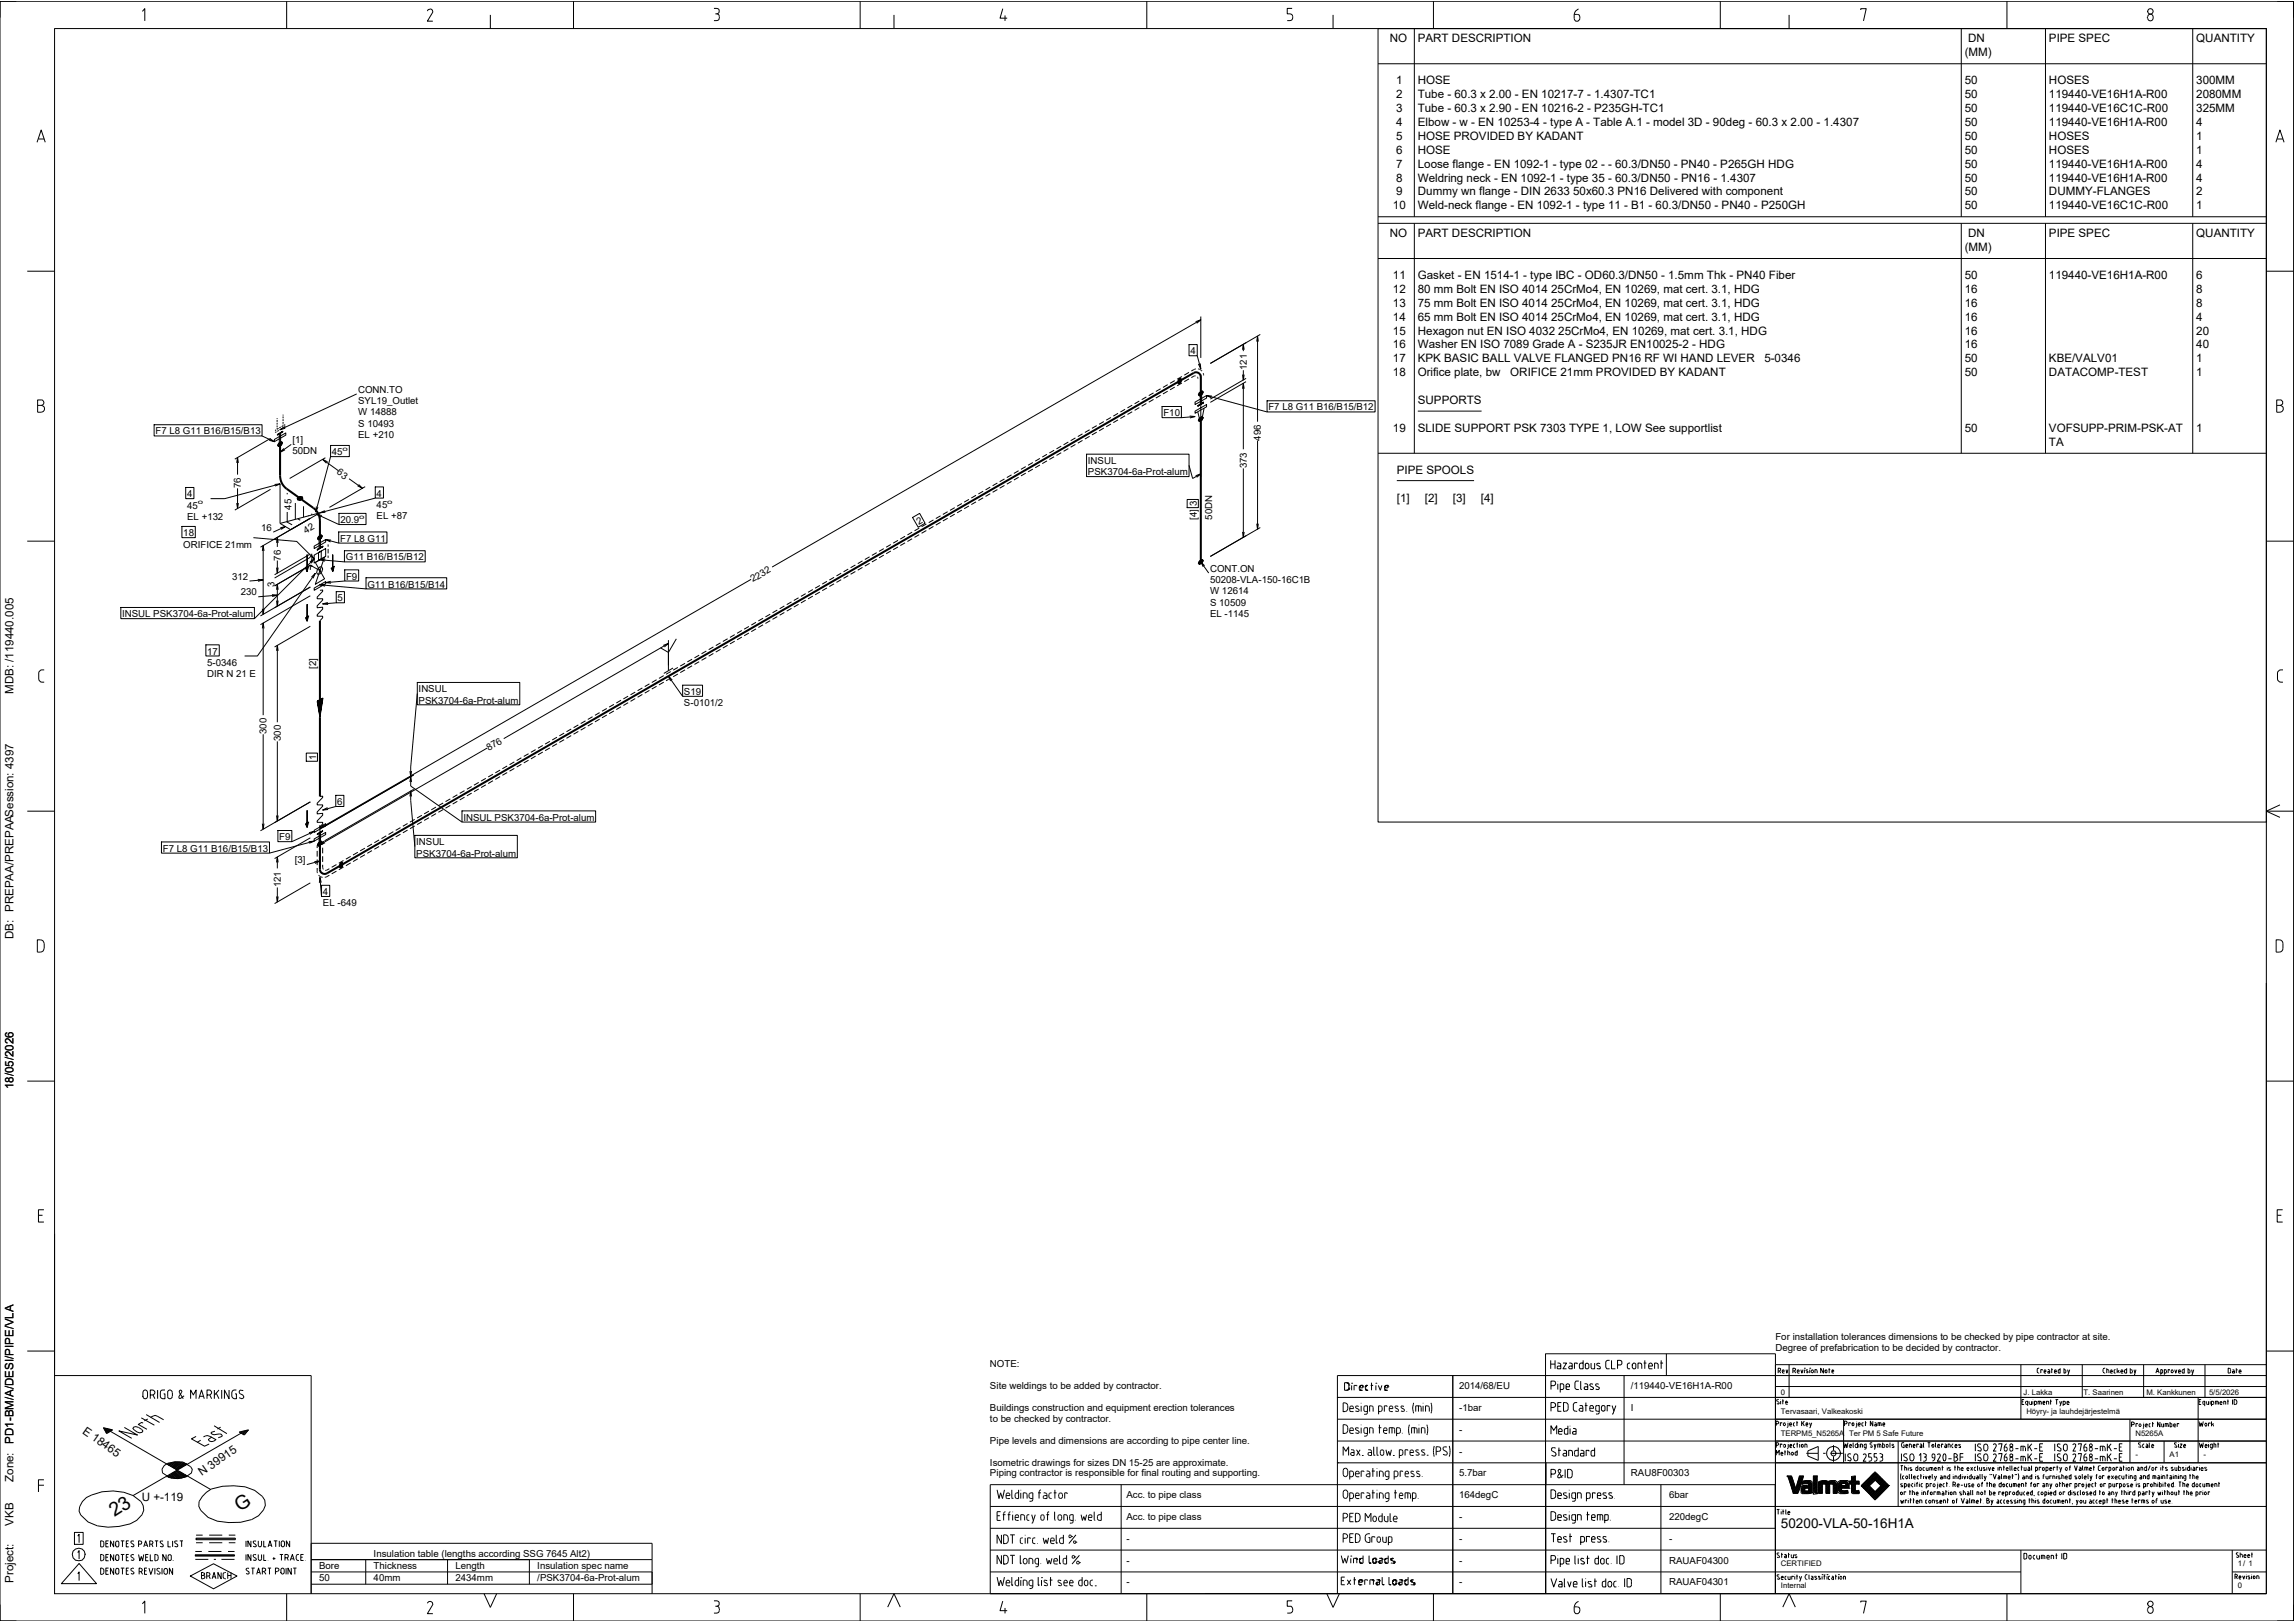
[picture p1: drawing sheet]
<svg xmlns="http://www.w3.org/2000/svg" width="841mm" height="594mm" viewBox="0 0 841 594" stroke-linecap="round" stroke-linejoin="round" font-family="sans-serif">
<defs><g id="words">
<g font-size="7.1">
<text x="42" y="556" transform="rotate(-33 42 556)">23</text>
<text x="87.9" y="554" transform="rotate(-33 87.9 554)">G</text>
</g>
<text font-size="5" x="652.6" y="560">50200-VLA-50-16H1A</text>
<g font-size="4.3">
<text x="5" y="254.2" transform="rotate(-90 5 254.2)">MDB: /119440.005</text>
<text x="5" y="344.2" transform="rotate(-90 5 344.2)">DB: PREPAA/PREPAASession: 4397</text>
<text x="5" y="399.1" transform="rotate(-90 5 399.1)">18/05/2026</text>
<text x="5" y="529" transform="rotate(-90 5 529)">PD1-BM/A/DESI/PIPE/VLA</text>
<text x="5" y="543" transform="rotate(-90 5 543)">Zone:</text>
<text x="5" y="559" transform="rotate(-90 5 559)">VKB</text>
<text x="5" y="580" transform="rotate(-90 5 580)">Project:</text>
</g>
<g font-size="4.2">
<text x="509.3" y="15.5">NO</text>
<text x="519.6" y="15.5">PART DESCRIPTION</text>
<text x="721.2" y="15.5">DN</text>
<text x="750.8" y="15.5">PIPE SPEC</text>
<text x="804.8" y="15.5">QUANTITY</text>
<text x="720" y="20.5">(MM)</text>
<text x="511.6" y="30.8">1</text>
<text x="511.6" y="35.9">2</text>
<text x="519.6" y="30.8">HOSE</text>
<text x="519.6" y="35.9">Tube - 60.3 x 2.00 - EN 10217-7 - 1.4307-TC1</text>
<text x="720" y="30.8">50</text>
<text x="720" y="35.9">50</text>
<text x="750.8" y="30.8">HOSES</text>
<text x="750.8" y="35.9">119440-VE16H1A-R00</text>
<text x="804.8" y="30.8">300MM</text>
<text x="804.8" y="35.9">2080MM</text>
<text x="511.6" y="41">3</text>
<text x="519.6" y="41">Tube - 60.3 x 2.90 - EN 10216-2 - P235GH-TC1</text>
<text x="720" y="41">50</text>
<text x="750.8" y="41">119440-VE16C1C-R00</text>
<text x="804.8" y="41">325MM</text>
<text x="511.6" y="46.1">4</text>
<text x="519.6" y="46.1">Elbow - w - EN 10253-4 - type A - Table A.1 - model 3D - 90deg - 60.3 x 2.00 - 1.4307</text>
<text x="720" y="46.1">50</text>
<text x="750.8" y="46.1">119440-VE16H1A-R00</text>
<text x="804.8" y="46.1">4</text>
<text x="511.6" y="51.2">5</text>
<text x="519.6" y="51.2">HOSE PROVIDED BY KADANT</text>
<text x="720" y="51.2">50</text>
<text x="750.8" y="51.2">HOSES</text>
<text x="804.8" y="51.2">1</text>
<text x="511.6" y="56.3">6</text>
<text x="519.6" y="56.3">HOSE</text>
<text x="720" y="56.3">50</text>
<text x="750.8" y="56.3">HOSES</text>
<text x="804.8" y="56.3">1</text>
<text x="511.6" y="61.4">7</text>
<text x="519.6" y="61.4">Loose flange - EN 1092-1 - type 02 - - 60.3/DN50 - PN40 - P265GH HDG</text>
<text x="720" y="61.4">50</text>
<text x="750.8" y="61.4">119440-VE16H1A-R00</text>
<text x="804.8" y="61.4">4</text>
<text x="511.6" y="66.5">8</text>
<text x="511.6" y="71.6">9</text>
<text x="519.6" y="66.5">Weldring neck - EN 1092-1 - type 35 - 60.3/DN50 - PN16 - 1.4307</text>
<text x="519.6" y="71.6">Dummy wn flange - DIN 2633</text>
<text x="576.5" y="71.6">50x60.3 PN16 Delivered with component</text>
<text x="720" y="66.5">50</text>
<text x="720" y="71.6">50</text>
<text x="750.8" y="66.5">119440-VE16H1A-R00</text>
<text x="750.8" y="71.6">DUMMY-FLANGES</text>
<text x="804.8" y="66.5">4</text>
<text x="804.8" y="71.6">2</text>
<text x="510.4" y="76.7">10</text>
<text x="519.6" y="76.7">Weld-neck flange - EN 1092-1 - type 11 - B1 - 60.3/DN50 - PN40 - P250GH</text>
<text x="720" y="76.7">50</text>
<text x="750.8" y="76.7">119440-VE16C1C-R00</text>
<text x="804.8" y="76.7">1</text>
<text x="509.3" y="86.9">NO</text>
<text x="519.6" y="86.9">PART DESCRIPTION</text>
<text x="721.2" y="86.9">DN</text>
<text x="750.8" y="86.9">PIPE SPEC</text>
<text x="804.8" y="86.9">QUANTITY</text>
<text x="720" y="91.9">(MM)</text>
<text x="510.4" y="102.2">11</text>
<text x="510.4" y="107.3">12</text>
<text x="519.6" y="102.2">Gasket - EN 1514-1 - type IBC - OD60.3/DN50 - 1.5mm Thk - PN40 Fiber</text>
<text x="519.6" y="107.3">80 mm Bolt EN ISO 4014</text>
<text x="568.4" y="107.3">25CrMo4, EN 10269, mat cert. 3.1, HDG</text>
<text x="720" y="102.2">50</text>
<text x="720" y="107.3">16</text>
<text x="750.8" y="102.2">119440-VE16H1A-R00</text>
<text x="804.8" y="102.2">6</text>
<text x="804.8" y="107.3">8</text>
<text x="510.4" y="112.4">13</text>
<text x="519.6" y="112.4">75 mm Bolt EN ISO 4014</text>
<text x="568.4" y="112.4">25CrMo4, EN 10269, mat cert. 3.1, HDG</text>
<text x="720" y="112.4">16</text>
<text x="804.8" y="112.4">8</text>
<text x="510.4" y="117.5">14</text>
<text x="519.6" y="117.5">65 mm Bolt EN ISO 4014</text>
<text x="568.4" y="117.5">25CrMo4, EN 10269, mat cert. 3.1, HDG</text>
<text x="720" y="117.5">16</text>
<text x="804.8" y="117.5">4</text>
<text x="510.4" y="122.6">15</text>
<text x="519.6" y="122.6">Hexagon nut EN ISO 4032</text>
<text x="571" y="122.6">25CrMo4, EN 10269, mat cert. 3.1, HDG</text>
<text x="720" y="122.6">16</text>
<text x="804.8" y="122.6">20</text>
<text x="510.4" y="127.7">16</text>
<text x="519.6" y="127.7">Washer EN ISO 7089 Grade A - S235JR EN10025-2 - HDG</text>
<text x="720" y="127.7">16</text>
<text x="804.8" y="127.7">40</text>
<text x="510.4" y="132.8">17</text>
<text x="510.4" y="137.9">18</text>
<text x="519.6" y="132.8">KPK BASIC BALL VALVE FLANGED PN16 RF WI HAND LEVER</text>
<text x="519.6" y="137.9">Orifice plate, bw</text>
<text x="553.4" y="137.9">ORIFICE 21mm PROVIDED BY KADANT</text>
<text x="646.6" y="132.8">5-0346</text>
<text x="720" y="132.8">50</text>
<text x="720" y="137.9">50</text>
<text x="750.8" y="132.8">KBE/VALV01</text>
<text x="750.8" y="137.9">DATACOMP-TEST</text>
<text x="804.8" y="132.8">1</text>
<text x="804.8" y="137.9">1</text>
<text x="519.6" y="148.1">SUPPORTS</text>
<text x="510.4" y="158.3">19</text>
<text x="519.6" y="158.3">SLIDE SUPPORT PSK 7303 TYPE 1, LOW See supportlist</text>
<text x="720" y="158.3">50</text>
<text x="750.8" y="158.3">VOFSUPP-PRIM-PSK-AT</text>
<text x="804.8" y="158.3">1</text>
<text x="750.8" y="163.3">TA</text>
<text x="511.9" y="173.6">PIPE SPOOLS</text>
<text x="511.9" y="183.8">[1]</text>
<text x="522.1" y="183.8">[2]</text>
<text x="532.4" y="183.8">[3]</text>
<text x="542.7" y="183.8">[4]</text>
<text x="30" y="525" transform="rotate(35 30 525)">E 18465</text>
<text x="74" y="541" transform="rotate(-35 74 541)">N 39915</text>
<text x="52" y="550">U +-119</text>
</g>
<g font-size="3.5">
<text x="436.3" y="129.9">4</text>
<text x="456.8" y="135.6" transform="rotate(-90 456.8 135.6)">121</text>
<text x="131.2" y="143.8">CONN.TO</text>
<text x="131.2" y="148">SYL19_Outlet</text>
<text x="131.2" y="152.2">W 14888</text>
<text x="426.3" y="152.5">F10</text>
<text x="464.8" y="150.4">F7 L8 G11 B16/B15/B12</text>
<text x="57" y="159.2">F7 L8 G11 B16/B15/B13</text>
<text x="131.2" y="156.3">S 10493</text>
<text x="131.2" y="160.5">EL +210</text>
<text x="462.1" y="161.5" transform="rotate(-90 462.1 161.5)">496</text>
<text x="107.2" y="162.3">[1]</text>
<text x="107.2" y="166.5">50DN</text>
<text x="121.6" y="166.8">45</text>
<text x="123.2" y="173.5" transform="rotate(36 123.2 173.5)">63</text>
<text x="398.7" y="170">INSUL</text>
<text x="456.8" y="171.6" transform="rotate(-90 456.8 171.6)">373</text>
<text x="88.3" y="178.9" transform="rotate(-90 88.3 178.9)">76</text>
<text x="398.7" y="174.2">PSK3704-6a-Prot-alum</text>
<text x="68.6" y="182.2">4</text>
<text x="138" y="182">4</text>
<text x="438.6" y="185.5" transform="rotate(-90 438.6 185.5)">3</text>
<text x="68.6" y="186.4">45</text>
<text x="68.6" y="190.5">EL +132</text>
<text x="106.8" y="186.7" transform="rotate(-90 106.8 186.7)">45</text>
<text x="124.7" y="191.7">20.9</text>
<text x="138" y="186.2">45</text>
<text x="138" y="190.3">EL +87</text>
<text x="438.6" y="190.4" transform="rotate(-90 438.6 190.4)">[4]</text>
<text x="444.2" y="190.4" transform="rotate(-90 444.2 190.4)">50DN</text>
<text x="67.2" y="196.5">18</text>
<text x="95.7" y="194.5">16</text>
<text x="112.1" y="195.7" transform="rotate(-30 112.1 195.7)">42</text>
<text x="336.7" y="192.5" transform="rotate(-30 336.7 192.5)">2</text>
<text x="67.2" y="200.7">ORIFICE 21mm</text>
<text x="124.6" y="198.5">F7 L8 G11</text>
<text x="102.9" y="205.4" transform="rotate(-90 102.9 205.4)">76</text>
<text x="126.7" y="205.4">G11 B16/B15/B12</text>
<text x="443.4" y="209.5">CONT.ON</text>
<text x="85" y="212.4">312</text>
<text x="100.6" y="215" transform="rotate(-90 100.6 215)">3</text>
<text x="126.8" y="212.4">F9</text>
<text x="134.6" y="215.3">G11 B16/B15/B14</text>
<text x="275.8" y="213.4" transform="rotate(-30 275.8 213.4)">2232</text>
<text x="443.4" y="213.7">50208-VLA-150-16C1B</text>
<text x="88.2" y="218.2">230</text>
<text x="123.7" y="220.4">5</text>
<text x="443.4" y="217.8">W 12614</text>
<text x="443.4" y="222">S 10509</text>
<text x="44.7" y="226.2">INSUL PSK3704-6a-Prot-alum</text>
<text x="443.4" y="226.1">EL -1145</text>
<text x="75.9" y="239.9">17</text>
<text x="75.9" y="244">5-0346</text>
<text x="115.8" y="245.2" transform="rotate(-90 115.8 245.2)">[2]</text>
<text x="75.9" y="248.2">DIR N 21 E</text>
<text x="153.4" y="253.7">INSUL</text>
<text x="153.4" y="257.8">PSK3704-6a-Prot-alum</text>
<text x="250.6" y="254.7">S19</text>
<text x="250.6" y="258.8">S-0101/2</text>
<text x="97.7" y="269" transform="rotate(-90 97.7 269)">300</text>
<text x="102.9" y="271.6" transform="rotate(-90 102.9 271.6)">300</text>
<text x="179.2" y="275.2" transform="rotate(-30 179.2 275.2)">876</text>
<text x="115.8" y="278.4" transform="rotate(-90 115.8 278.4)">1</text>
<text x="123.5" y="295">6</text>
<text x="169.8" y="300.7">INSUL PSK3704-6a-Prot-alum</text>
<text x="102.3" y="307.9">F9</text>
<text x="152.5" y="309.7">INSUL</text>
<text x="59.7" y="312.1">F7 L8 G11 B16/B15/B13</text>
<text x="108" y="316.3">[3]</text>
<text x="152.5" y="313.9">PSK3704-6a-Prot-alum</text>
<text x="102.9" y="325.2" transform="rotate(-90 102.9 325.2)">121</text>
<text x="118.3" y="328">4</text>
<text x="118.3" y="332.2">EL -649</text>
<text x="650.6" y="491.1">For installation tolerances dimensions to be checked by pipe contractor at site.</text>
<text x="650.6" y="495.1">Degree of prefabrication to be decided by contractor.</text>
<text x="362.8" y="501">NOTE:</text>
<text x="362.8" y="509">Site weldings to be added by contractor.</text>
<text x="534.7" y="509">2014/68/EU</text>
<text x="597.6" y="509">/119440-VE16H1A-R00</text>
<text x="362.8" y="517">Buildings construction and equipment erection tolerances</text>
<text x="362.8" y="521">to be checked by contractor.</text>
<text x="534.7" y="517">-1bar</text>
<text x="597.6" y="517">I</text>
<text x="534.7" y="525">-</text>
<text x="362.8" y="529">Pipe levels and dimensions are according to pipe center line.</text>
<text x="534.7" y="533">-</text>
<text x="362.8" y="537">Isometric drawings for sizes DN 15-25 are approximate.</text>
<text x="362.8" y="541">Piping contractor is responsible for final routing and supporting.</text>
<text x="534.7" y="541">5.7bar</text>
<text x="597.6" y="541">RAU8F00303</text>
<text x="412.7" y="549">Acc. to pipe class</text>
<text x="534.7" y="549">164degC</text>
<text x="611.6" y="549">6bar</text>
<text x="412.7" y="557">Acc. to pipe class</text>
<text x="534.7" y="557">-</text>
<text x="611.6" y="557">220degC</text>
<text x="412.7" y="565">-</text>
<text x="534.7" y="565">-</text>
<text x="611.6" y="565">-</text>
<text x="116.9" y="575">Bore</text>
<text x="136.9" y="570.5">Insulation table (lengths according SSG 7645 Alt2)</text>
<text x="136.9" y="575">Thickness</text>
<text x="166.9" y="575">Length</text>
<text x="196.9" y="575">Insulation spec name</text>
<text x="412.7" y="573">-</text>
<text x="534.7" y="573">-</text>
<text x="611.6" y="573">RAUAF04300</text>
<text x="116.9" y="579.5">50</text>
<text x="136.9" y="579.5">40mm</text>
<text x="166.9" y="579.5">2434mm</text>
<text x="196.9" y="579.5">/PSK3704-6a-Prot-alum</text>
<text x="412.7" y="581">-</text>
<text x="534.7" y="581">-</text>
<text x="611.6" y="581">RAUAF04301</text>
</g>
<g font-size="2.8">
<text x="652.6" y="511">0</text>
<text x="741.6" y="511">J. Lakka</text>
<text x="763.5" y="511">T. Saarinen</text>
<text x="786.5" y="511">M. Kankkunen</text>
<text x="809.5" y="511">5/5/2026</text>
<text x="652.6" y="518">Tervasaari, Valkeakoski</text>
<text x="742.6" y="518">Höyry- ja lauhdejärjestelmä</text>
<text x="652.6" y="526">TERPM5_N5265A</text>
<text x="677.6" y="526">Ter PM 5 Safe Future</text>
<text x="782.5" y="526">N5265A</text>
<text x="782.5" y="534">-</text>
<text x="795" y="534">A1</text>
<text x="807.5" y="534">-</text>
<text x="652.6" y="574">CERTIFIED</text>
<text x="820" y="574">1/ 1</text>
<text x="652.6" y="582">Internal</text>
<text x="820" y="582">0</text>
</g>
<g font-size="2.3">
<text x="125.5" y="165.1">o</text>
<text x="72.5" y="184.7">o</text>
<text x="141.9" y="184.5">o</text>
<text x="131.6" y="190">o</text>
</g>
</g></defs>
<g fill="none" stroke="#000" stroke-width=".37">
<path d="M0 .5h840.5v593.5h-840.5zM6 .5h-6v6M20 10.5h810.5v573.5h-810.5zM52.2 4.2l.9-1v4.5M105 .5v10M157.6 3.4l-.8 .3-.2 .4M157.6 3.3a.96 .96 0 0 1 .8 1.5l-1.8 3h2M179.7 5.5v5M210.2 .5v10M261.6 3.1h1a1.03 1.03 0 0 1 .9 1.2 1.03 1.03 0 0 1-1.4 .8M262.6 5.1a.82 .82 0 0 1 .9 1M263.5 6.6a.82 .82 0 0 1-.9 1h-1"/>
<path d="M263.6 6.1v.5M315.2 .5v10M327.6 5.5v5M367.5 3.2l-1 3.5h2.6M368.3 5.7v2M420.2 .5v10M473.5 3.1h-1.8v2h1a1.26 1.26 0 0 1 1 1.2 1.26 1.26 0 0 1-1 1.3h-1M488.5 5.5v5M505 10.5h325.5v290.7h-325.5zM505 10.5h325.5M518.3 10.5v68.9M525.3 .5v10"/>
<path d="M576.9 5.3v1.5a1.08 1.08 0 0 0 1.3 .9 1.08 1.08 0 0 0 .7-1.4 .84 .84 0 0 0-.9-1M576.9 5.3h1M578.4 3.3a2.45 2.45 0 0 0-1.5 2.1M630.4 .5v10M655.6 5.5v5M681.9 3.7v-.5h2l-1 4.5M718.7 10.5v68.9M735.4 .5v10M749.6 10.5v68.9M786.9 6.2v.5M787 6.2a1.1 1.1 0 0 1 1.6-.9 1.1 1.1 0 0 1 .3 1.8 .99 .99 0 0 1-1.1 .5 .99 .99 0 0 1-.8-.9M803.5 10.5v68.9"/>
<path d="M834.5 .5h6v6M505 23.4h325.5M13.6 52.1l1.5-4.5 1.5 4.5M14.1 50.9h2.1M834 52.1l1.5-4.5 1.5 4.5M834.5 50.9h2.1M505 79.4h325.5M10 99.4h10M505 81.8h325.5M505 94.7h325.5M518.3 81.8v84.3M718.7 81.8v84.3"/>
<path d="M749.6 81.8v84.3M803.5 81.8v84.3M830.5 99.4h10M438.1 117.9l1.9-.7-1.5 1.3M440 116v15.2M440 117.2l-157.1 90.6M430.5 139.5l-1.7 1M432.2 138.7l.5 .1v1.2l-.5 .7-.5-.1v-1.2zM433.1 138l-1.7 1M435.7 138.9l-1.7 1M435.7 136.5l-1.7 1M435.7 126.3h3v4.1h-3z"/>
<path d="M438.1 137.7l-1.5 .7M438.2 135.2l-1.6 .8M438.2 135.2h.1M438.7 130.4l1.3 4.8M438.8 138.1l.2 .7M439.1 135.2l1.4 .8M439.8 133.2l.2 2-.9-1.8M440 137.2v37.6M440.9 136.7v.1M440.9 136.8l.2 .8M455.3 128.2l.3-2 .3 2M455.3 137.3l.3 2 .3-2"/>
<path d="M455.6 126.2v2.5M455.6 135.7v3.6M456.6 138.7l-13.1 7.5M456.6 139.9l-13.1 7.5M460.5 125.2l.3-2 .3 2M460.8 123.2v31.3M461.8 122.6l-18.3 10.6 13.1-7.6M13.8 146.6h1.3a1 1 0 0 1 1 1 1 1 0 0 1-1 .9 1.25 1.25 0 0 1 1.2 1.3 1.25 1.25 0 0 1-1.2 1.3h-1.3zM13.8 148.5h1.3M56.5 155.6h39.5v4.2h-39.5zM96 159.8l4.5 2.1M101.2 157.5l-.3 .4"/>
<path d="M101.3 158.2l-.4 .2v-.2M101.5 153.3v.3M101.5 153.9v.7M101.5 154.9v.7M101.5 155.9v.7M101.5 156.9v.3M102.1 157l-.6 .3M102.2 157.7l-.6 .4M102.3 158.8v4M102.6 158.7v4M102.8 158.6v4M102.9 156.5l-.6 .3"/>
<path d="M103 157.3l-.6 .3M103.6 158l-2 1.4 2-1.4-2 1.2M103.6 158.2l-2 1.2M103.7 152v.3M103.7 152.6v.7M103.7 153.6v.7M103.7 154.6v.7M103.7 155.6v.3M103.8 156l-.6 .3M103.8 156.8l-.5 .3M104.2 156.4l-1.6 1.1 1.9-.6M104.4 155.8v-.2l-.4 .3"/>
<path d="M104.4 156.2l-.3 .4M130.7 144.4l-28.1 13.1M396.7 159l-1.7 1M399.3 157.5l-1.7 1M399.3 159.9l-1.7 1M401.9 156l-1.8 1M401.9 158.4l-1.8 1M404.5 154.5l-1.7 1M404.5 156.9l-1.7 1M407.1 153l-1.7 1M407.1 155.4l-1.7 1M409.7 151.5l-1.7 1"/>
<path d="M409.7 153.9l-1.7 1M412.3 150l-1.7 1M412.3 152.4l-1.7 1M414.9 148.5l-1.7 1M414.9 150.9l-1.7 1M417.5 147l-1.7 1M417.5 149.4l-1.7 1M420.1 145.5l-1.7 1M420.1 147.9l-1.7 1M422.7 144l-1.7 1M422.7 146.4l-1.7 1M425.3 144.9l-1.7 1"/>
<path d="M425.3 142.5l-1.7 1M425.8 149h7.1v4.1h-7.1zM427.9 141l-1.7 1M427.9 143.4l-1.7 1M430.5 141.8l-1.7 1M433.1 140.4l-1.7 1M435.9 152.4l2 .2-1.9 .6M437.9 147.3l4.2-2.4v1l-4.2 2.3zM437.9 150.6l4.2-2.4v.9l-4.2 2.3zM437.9 152.6l-5 .5M439.5 143.9l1-.6 .4 .4-.4 .8-1 .5-.4-.3zM439.5 153.3l1-.7 .4 .5-.4 .7-1 .7-.4-.4z"/>
<path d="M439.8 144.3v4M440.3 143.9v4.2M441 147.7l-2.1 1.2 2.1-1.6v.4l-2.1 1.2M441 147.3l-2.1 1.4M441.2 149.5l-.7 3.8-.9 .4-.7-2.7M442.1 144.9l22.2 6.1M444.1 145.1l-2-.2 1.8 .9M455.3 142.5l.3-2 .3 2M455.6 140.5v24.1M464.3 146.9h39.6v4.1h-39.6zM519.6 150.6h23.3M834.3 146.6h1.2a1 1 0 0 1 1 1 1 1 0 0 1-1 .9 1.25 1.25 0 0 1 1.2 1.3 1.25 1.25 0 0 1-1.2 1.3h-1.2z"/>
<path d="M834.3 148.5h1.2M68.1 178.6h3v4.1h-3zM86.7 169.6l.3-2 .4 2M87 167.6v6.3M87 178.9v7.4M98.9 160.8l1.6 1.1-1.9-.6M99.1 160.6l-13.1 7.6M99.1 179.3l-13.1 7.6M100.5 161l4.2-2.3v.7l-4.2 2.5zM100.6 177.5l2-.2-1.8 .8M102.1 162.4l1-.5 .4 .3-.4 .8-1 .6-.4-.4zM104 164.3l-1.4 1.4 1.8-.9"/>
<path d="M106.7 162.8l-4.1 2.9M118.2 168.3l5.7 4.1M119.2 167.7l-13.1 7.6M120 169.2l-1.8-.9 1.4 1.4M121.1 163.2h6.9v4.1h-6.9zM121.1 167.3l-5.4 20.3M127.9 175.4l4.9 3.5M131.4 177.5l1.4 1.4-1.8-.9M133.8 178.3l-13.1 7.6M137.5 178.4h3v4.1h-3zM362.9 178.5l-1.7 1M365.5 177l-1.8 1"/>
<path d="M365.5 179.4l-1.8 1M368.1 175.5l-1.8 1M368.1 177.9l-1.8 1M370.7 174l-1.7 1M370.7 176.4l-1.7 1M373.3 172.5l-1.8 1M373.3 174.9l-1.8 1M375.9 171l-1.8 1M375.9 173.4l-1.8 1M378.5 169.5l-1.8 1M378.5 171.9l-1.8 1M381.1 168l-1.7 1"/>
<path d="M381.1 170.4l-1.7 1M383.7 166.5l-1.8 1M383.7 168.9l-1.8 1M386.3 165l-1.8 1M386.3 167.4l-1.8 1M388.9 163.5l-1.7 1M388.9 165.9l-1.7 1M391.5 162l-1.8 1M391.5 164.4l-1.8 1M394.1 160.5l-1.8 1M394.1 162.9l-1.8 1M396.7 161.4l-1.7 1"/>
<path d="M398.2 166.4h37.5v8.2h-37.5zM435.7 170.5l1.3 4.8 3-1.7M438.1 174.3l1.9-.7-1.5 1.3M455.6 171.6v25.3M460.8 161.5v32.4M505 166.1h325.5M511.9 176.1h28.3M10 198.3h10M66.7 192.9h4.9v4.1h-4.9zM77.2 182.7h5.1l20.3-5.4v14.5M86.7 184.3l.3 2 .4-2M92.8 197l15.9 1.4 6.4 6.4-21.9 21.9"/>
<path d="M96.4 199.9v25.2M101.3 198.9l.3-2 .3 2M101.6 196.9v3.5M102.6 191.8l3.9 2.3M102.7 193.4l1.9-.5-1.6 1.1M104.6 192.9l-4.5 2.1M105 191.2l2 1.1M105.2 180.6v.5M105.2 187.6v3.5M108.2 184.3v6M108.9 182.5l1-.6 .9 .2 .1 .6-1 .6-.9-.2zM109.1 190.1l.9 .5"/>
<path d="M111.2 185.5v4M112.9 188.9l.2 .1M114.2 188.2v.5M115.9 185.6l-.2 2 .8-1.8M116 188.4l8.2 3.8M116.7 196.6l1-.6 .4 .4-.4 .8-1 .6-.4-.4zM116.9 197v4.1M117.2 187.9l-21.8 12.6M117.2 187.9l-14.6 3.9M117.2 196.9v4.1M117.4 196.8v4.1M117.9 188.9l-1.9-.5 1.6 1.1"/>
<path d="M119 187.1l-1.8 .8 2-.2M119.3 197.7l4.8 1.3M120.2 199.5v.8M121.3 197.9l-2-.2 1.8 .9M124.1 194.9h17.7v4.1h-17.7zM124.2 188.1h9.9v4.1h-9.9zM137.5 182.5l-20.3 5.4M326.4 199.5l-1.7 1M329.1 198l-1.8 1M331.7 196.5l-1.8 1M331.7 198.9l-1.8 1M334.2 195l-1.7 1"/>
<path d="M334.2 197.4l-1.7 1M334.4 189.6l2.6-1.5 2 3.6-2.5 1.5zM336.8 193.5l-1.7 1M336.8 195.9l-1.7 1M339.5 192l-1.8 1M339.5 194.4l-1.8 1M342.1 190.5l-1.8 1M342.1 192.9l-1.8 1M344.7 189l-1.8 1M344.7 191.4l-1.8 1M347.3 187.5l-1.8 1M347.3 189.9l-1.8 1"/>
<path d="M349.9 186l-1.8 1M349.9 188.4l-1.8 1M352.5 184.5l-1.8 1M352.5 186.9l-1.8 1M355.1 183l-1.8 1M355.1 185.4l-1.8 1M357.7 181.5l-1.8 1M357.7 183.9l-1.8 1M360.3 180l-1.8 1M360.3 182.4l-1.8 1M362.9 180.9l-1.7 1M435 183h4.1v3h-4.1z"/>
<path d="M455.3 194.9l.3 2 .3-2M460.5 191.9l.3 2 .3-2M461.8 193.3l-18.3 10.6M830.5 198.3h10M94.4 212.3l2 .2-1.9 .5M96.1 201.9l.3-2 .3 2M96.4 212.5l-5 .4M99.7 217.9l1.9 .2-1.9 .5M101.3 208l.3 2 .3-2M101.3 216.1l.3-2 .3 2M101.6 205.4v4.6M101.6 214.1v8"/>
<path d="M101.6 218.1l-7 .6M112.5 203.3v6.1l-.6-1.2 1.2-.7-.6 1.9zM113.5 205.9l1.6-1.1-1.1 1.6M113.7 208.8v-1.7l3.5 2M113.7 203l-13.1 7.6M113.7 204.2l-13.1 7.6M113.7 207.1l-13.1 7.6M113.7 215.1l-18.3 10.6M113.7 218.3l-18.3 10.6M114 203.2l1.1 1.6-1.6-1.1M114.1 211.5l1.4-1.4-.8 1.8M114.2 202.9v.8"/>
<path d="M114.2 204.5v1.7M114.2 207v.8M115.1 200.1l4.2-2.4v.9l-4.2 2.4zM115.1 203.4l2.6-1.5v2.9l-1 .6v-2.9l2.6-1.5v2.9l-4.2 2.4zM115.1 215.5l4.2-2.4v.8l-4.2 2.4zM115.5 206.1l3.4-2-3.4 10 3.4-2zM115.5 210.1l-21.2 30.3h-4.7M116.3 208.6l.9-.9h.7a1.79 1.79 0 0 1-1.6 2.7l-.3-.6zM117.2 216.3l1-.1v.5l-2 2.1v.6h2v.5l-2 2.1v.7l2-.2v.7l-2 2.1v.5h2v.6l-1 1.1M117.2 205.1l9 .8M117.2 214.3l16.9 1.5M118.3 200.3v-.2l-2.1 1.5v-.3l2.1-1-2.1 1.3"/>
<path d="M118.3 200.1l-2.1 1.2M119.2 204.9l-2 .2 1.9 .5M119.2 214.1l-2 .2 1.9 .5M120.2 201.1v1.7M120.2 203.6v.8M121.2 213l-1.9 .5 2 .2M121.9 203.3v6.1l-.6-1.2 1.2-.7-.6 1.9zM123.2 216.8h3v4.1h-3zM126.2 201.8h29.6v4.1h-29.6zM126.3 208.8h5.1v4.1h-5.1zM126.3 212.9l-7 .6M134.1 211.7h29.6v4.1h-29.6z"/>
<path d="M275.2 212.3l-158 91.2M292.6 219l-1.7 1M295.2 217.5l-1.7 1M295.2 219.9l-1.7 1M297.8 216l-1.7 1.1M297.8 218.4l-1.7 1.1M300.4 214.5l-1.7 1M300.4 217l-1.7 .9M303 213l-1.7 1M303 215.4l-1.7 1M305.7 211.6l-1.8 1M305.7 213.9l-1.8 1"/>
<path d="M308.2 210l-1.7 1M308.2 212.4l-1.7 1M310.8 208.5l-1.7 1M310.8 210.9l-1.7 1M313.5 207l-1.8 1M313.5 209.4l-1.8 1M316 205.5l-1.7 1M316 207.9l-1.7 1M318.7 204l-1.8 1M318.7 206.4l-1.8 1M321.3 202.5l-1.8 1M321.3 204.9l-1.8 1"/>
<path d="M323.9 201l-1.8 1M323.9 203.4l-1.8 1M326.4 201.9l-1.7 1M329.1 200.4l-1.8 1M439.5 205.6l1-.6 .4 .4-.4 .8-1 .6-.4-.4zM440 205.9l2.9 4.1M441.4 207.3l-1.4-1.4 .9 1.8M44.3 222.6h48.9v4.1h-48.9zM75.4 236.3h4.9v4.1h-4.9zM96.1 223.1l.3 2 .3-2M96.1 230.3l.3-2 .3 2M96.4 228.3v33.8"/>
<path d="M101.3 220.1l.3 2 .3-2M101.3 238.5l.3-2 .3 2M101.6 236.5v28.2M112.5 221.5v6.1l-.6-1.2 1.2-.7-.6 1.9zM113.7 229.5l-13.1 7.6M120.1 220.8l-1.9 .5 2 .2M123.2 220.9l-5 .4M243 236.5l1.9-.7-1.4 1.3M244.9 234.6v11.2M244.9 235.8l-60.3 34.9M247.8 234.1l-2.9 5-2.9-1.7M258.8 238.6l-1.7 1"/>
<path d="M261.4 237.1l-1.7 1M261.4 239.5l-1.7 1M264 235.6l-1.7 1M264 238l-1.7 1M266.6 234.1l-1.7 1M266.6 236.5l-1.7 1M269.2 232.6l-1.7 1M269.2 235l-1.7 1M271.8 231l-1.7 1.1M271.8 233.4l-1.7 1M274.4 229.6l-1.7 1M274.4 232l-1.7 1"/>
<path d="M277 228.1l-1.7 1M277 230.5l-1.7 1M279.6 226.5l-1.7 1M279.6 228.9l-1.7 1M282.2 225.1l-1.7 1M282.2 227.4l-1.7 1.1M284.8 223.6l-1.7 .9M284.8 226l-1.7 1M287.4 222l-1.7 1.1M287.4 224.4l-1.7 1M290 220.6l-1.7 1M290 222.9l-1.7 1"/>
<path d="M292.6 221.5l-1.7 1M16.2 245.5a1.56 1.56 0 0 0-1.9 .7v3.1a1.56 1.56 0 0 0 1.9 .7M117.2 256.5l1.1-.6-1.1 7-1-5.8 2-1.2-1 6.4-.9-5.3 1.7-1-.8 5.6-.8-4.7 1.5-.8-.7 4.9-.6-4.1 1.2-.7-.6 4.2-.5-3.6 .9-.5-.4 3.5-.3-3.1 .6-.4-.3 2.9-.2-2.6 .3-.2-.1 2.2-.1-2.1 .1 6.4M152.9 250.1h37.6v8.2h-37.6zM152.9 254.2l-2.4 26.9v6.9l18.8 13.2M222.4 259.6l-1.8 1M225 258.1l-1.8 1M227.6 256.6l-1.8 1M227.6 259l-1.8 1M230.2 255.1l-1.8 1M230.2 257.5l-1.8 1M232.8 253.6l-1.7 1"/>
<path d="M232.8 256l-1.7 1M235.4 252.1l-1.8 1M235.4 254.5l-1.8 1M238 250.6l-1.7 1M238 253l-1.7 1M240.6 249.1l-1.7 1M240.6 251.5l-1.7 1M243.2 247.6l-1.7 1M243.2 250l-1.7 1M244.9 247.8l5.3 7.4M245.8 246.1l-1.7 1M245.8 248.5l-1.7 1"/>
<path d="M246.4 249.2l-1.5-1.4 .8 1.8M246.6 244.8l-3.4 2M248.4 244.6l-1.7 1M248.4 247l-1.7 1M250.2 251.1h7.2v4.1h-7.2zM251 243.1l-1.7 1M251 245.5l-1.7 1M253.6 241.6l-1.7 1M253.6 244l-1.7 1M256.2 240.1l-1.7 1M256.2 242.5l-1.7 1M258.8 241l-1.7 1"/>
<path d="M836.6 245.5a1.5 1.5 0 0 0-2 1.1l.1 2.7a1.6 1.6 0 0 0 1.9 .7M96.4 269.1v34.7M101.6 271.7v29.1M112.2 276h4.1v3h-4.1zM178.5 274.1l-61.3 35.4M188.5 279.2l-1.8 1M191.1 277.7l-1.8 1M193.7 276.2l-1.8 1M193.7 278.6l-1.8 1M196.3 274.7l-1.7 1M196.3 277.1l-1.7 1M198.9 273.2l-1.8 1"/>
<path d="M198.9 275.6l-1.8 1M201.5 271.7l-1.7 1M201.5 274.1l-1.7 1M204.1 270.2l-1.7 1M204.1 272.6l-1.7 1M206.7 268.6l-1.7 1M206.7 271.1l-1.7 1M209.3 267.1l-1.7 1M209.3 269.5l-1.7 1M211.9 265.6l-1.7 1.1M211.9 268l-1.7 1.1M214.5 264.1l-1.7 1"/>
<path d="M214.5 266.6l-1.7 .9M217.1 262.6l-1.7 1M217.1 265l-1.7 1M219.7 261.1l-1.7 1M219.7 263.5l-1.7 1M222.4 262l-1.8 1M225 260.5l-1.8 1M10 297.2h10M101.3 298.8l.3 2 .3-2M112.5 297v6.1l-.6-1.2 1.2-.7-.6 1.9zM113.7 293.8l-18.3 10.6M117.2 291.8l1-.1v.5l-2 2.1v.6h2v.5l-2 2.1v.7l2-.2v.7l-2 2.1v.5h2v.6l-1 1.1"/>
<path d="M120 295.9l-1.8 .9 2-.2M123 291.4h3v4.1h-3zM123 295.5l-4.8 1.3M150.2 286.6l.3-2.1 .3 2.1M150.2 282.5l.3 2 .3-2M150.2 291.8l.3-1.9 .3 1.9M150.5 289.9v3.4l1.5 16.9M151.6 283.9l-32.7 18.9M151.6 289.2l-32.7 18.9M154.6 298.8l-1.8 1M157.2 297.2l-1.8 1M157.2 299.7l-1.8 .9"/>
<path d="M159.8 295.7l-1.7 1.1M159.8 298.1l-1.7 1.1M162.4 294.3l-1.8 1M162.4 296.7l-1.8 1M165 292.7l-1.7 1M165 295.1l-1.7 1M167.6 291.2l-1.7 1M167.6 293.6l-1.7 1M169.3 297.1h49v4.1h-49zM170.2 289.7l-1.7 1M170.2 292.1l-1.7 1M172.8 288.2l-1.7 1"/>
<path d="M172.8 290.6l-1.7 1M175.4 286.7l-1.7 1M175.4 289.1l-1.7 1M178 285.2l-1.7 1M178 287.6l-1.7 1M180.6 283.7l-1.7 1M180.6 286.1l-1.7 1M183.3 282.2l-1.8 1M183.3 284.6l-1.8 1M185.9 280.7l-1.8 1M185.9 283.1l-1.8 1M188.5 281.6l-1.8 1"/>
<path d="M191.1 280.1l-1.8 1M830.5 297.2h10M830.5 297.2l5 2.3M835.5 294.9l-5 2.3M59.2 308.5h39.6v4.1h-39.6zM96.1 301.8l.3 2 .3-2M101.3 316l.3-2 .3 2M101.6 314v4.2M101.8 304.3h5.1v4.1h-5.1zM113.1 308.4l2-.2-1.8 .8M113.2 305.1l1.9-.5-1.6 1.1M113.7 307l-13.1 7.6"/>
<path d="M115.1 304.2l4.2-2.4v.8l-4.2 2.4zM115.1 307.4l4.2-2.4v.8l-4.2 2.4zM115.1 304.6l-8.2 3.8M115.1 308.2l-16.3 4.4M115.2 315.7l2-.2-1.8 .9M116.2 319.1l.1 .8M116.2 309.7v1.1M116.2 311.8v2.1M116.2 314.9v2.1M116.2 318.1v1M116.3 319.9h.1M116.7 308.8l1-.6 .4 .4-.4 .8-1 .6-.4-.4z"/>
<path d="M116.9 305.1v4.1M117.2 302.3v15.2M117.2 315.5l-4.8 1.3M117.4 304.9v4.1M118.2 304.4l-2 1.2M118.2 304.6l-2 1.2M118.2 308.5v1.1M118.2 310.6v2.1M118.2 313.7v2.1M118.2 316.9l.3 1.7M118.7 308.2l-1.5 1.3 1.9-.7M118.7 302.2l-1.5 1.3 1.9-.7"/>
<path d="M120.7 318.3l-1.6 .6M123.3 316.8l-1.8 1M123.3 319.2l-1.8 1M125 316l.5 .1v1.2l-.5 .7-.5-.1v-1.2zM125.9 315.3l-1.7 1M125.9 317.7l-1.7 1M128.5 313.8l-1.7 1M128.5 316.2l-1.7 1M131.1 312.3l-1.7 1M131.1 314.7l-1.7 1M133.7 310.8l-1.7 1M133.7 313.2l-1.7 1"/>
<path d="M136.3 309.3l-1.7 1M136.3 311.7l-1.7 1M138.9 307.8l-1.7 1M138.9 310.2l-1.7 1M141.5 306.3l-1.7 1M141.5 308.7l-1.7 1M144.1 304.8l-1.7 1M144.1 307.2l-1.7 1M146.8 303.3l-1.8 1M146.8 305.7l-1.8 1M149.3 301.8l-1.7 1M149.3 304.2l-1.7 1"/>
<path d="M152 300.3l-1.8 1M152 302.7l-1.8 1M152 306.1h37.6v8.2h-37.6zM154.6 301.2l-1.8 1M101.3 328.5l.3 2 .3-2M101.6 325.2v5.3M113.7 323.5l-13.1 7.6M116.7 320.7l1.5 .8M117.2 321.5l.6 7M117.7 323.4l-.5-1.9-.2 2M117.8 324.4h3v4.1h-3zM120.7 320.7l-1.7 .8"/>
<path d="M13.7 344.4h1.1a1.4 1.4 0 0 1 1.4 1.3v1.8a1.4 1.4 0 0 1-1.4 1.4h-1.1zM834.1 344.4h1.1a1.36 1.36 0 0 1 1.4 1.3v1.8a1.36 1.36 0 0 1-1.4 1.4h-1.1zM830.5 360.2v139.9M10 396.2h10M830.5 396.2h10M14.1 445.3h1.5M16.1 443.3h-2v4.5h2M20 452.1v50M834.5 445.3h1.5M836.5 443.3h-2v4.5h2M10 495.1h10M568.3 498.5v3.1"/>
<path d="M568.3 499.9h1.5M569.8 498.5v3.1M570.7 499.5l.9 .1 .4 .4v1.6h-.8a.5 .5 0 0 1-.6-.5 .5 .5 0 0 1 .6-.5h.8M572.7 499.5h1.4l-1.4 2.1h1.4M575.1 499.5l.9 .1 .1 .3v1.7h-.9a.51 .51 0 0 1-.3-.6 .51 .51 0 0 1 .4-.4h.8M578 499.9v-.4h-1v2.1M580.1 498.5v3.1h-1.1l-.2-.6 .1-1.3 1.2-.2M580.9 499.9l.1-.1a.71 .71 0 0 1 .8-.2 .71 .71 0 0 1 .4 .6v.9l-.4 .5a.63 .63 0 0 1-.6-.1 .63 .63 0 0 1-.3-.6zM583 499.5v1.7l.4 .4h1v-2.1M586.4 499.7a.67 .67 0 0 0-.8-.2 .67 .67 0 0 0-.5 .7l1.3 .7a.55 .55 0 0 1-.1 .7 .55 .55 0 0 1-.8 0l-.4-.1M589.8 498.5h-.8l-.6 .6 .1 2.1 .3 .4h1M590.5 498.5v3.1h1.4"/>
<path d="M597.3 499.5l-.7 .1-.3 .4v1.2l.3 .4h.7M598.3 499.8a.6 .6 0 0 1 .8-.3 .6 .6 0 0 1 .3 .7v.7a.66 .66 0 0 1-.6 .7 .66 .66 0 0 1-.7-.7zM602.3 499.5h1M602.7 498.5v3.1M608.4 499.5h1M608.7 498.5v3.1M610.6 496.1v8M830.5 495.1h10M20 504.1h94v79.9M51.8 519.6l4.8 2.6M52.7 509.6a.83 .83 0 0 1 .9-.2 .83 .83 0 0 1 .5 .9v1.4a.85 .85 0 0 1-.9 .9 .85 .85 0 0 1-.8-.9v-1.4zM53.6 518.4l4.9 2.9"/>
<path d="M54.2 520l-1.3 .7M55.1 511.2h.8a.91 .91 0 0 0 .9-.9 .91 .91 0 0 0-.9-.9h-.8v3.2M55.2 519.4l1.7-.7 3.1 1.6M56.1 511.2l.7 1.4M57.8 509.4v3.2M60.5 509.4l-1.3 .1a2.39 2.39 0 0 0 0 2.9l1.3 .2v-1.8h-.5M63.1 510.3a.82 .82 0 0 0-.8-1 .82 .82 0 0 0-.8 1v1.4a.82 .82 0 0 0 .8 .9 .82 .82 0 0 0 .8-.9M63.2 510.3v1.4M65.7 510.2l1.5 2.4M65.8 510.2l-.1-.3 .5-.5 .5 .5-1.1 1.9 .1 .6h.6l1.2-.9M69.8 512.6v-3.2l1 1.8 1-1.8v3.2M72.9 512.6l1-3.2 1 3.2"/>
<path d="M73.2 511.7h1.3M75.9 511.2l1.2-.1a.91 .91 0 0 0 .5-1 .91 .91 0 0 0-.8-.7h-.9v3.2M76.9 511.2l.6 1.4M78.6 509.4v3.2M79.2 510.6l1 2M80.2 509.4l-1.6 1.9M81.2 509.4v3.2M83.9 509.4v3.2l-1.7-3.2v3.2M86.6 509.4l-1.1 .1-.6 .8 .2 1.8 .7 .5h.8v-1.8h-.5M88.4 509.4a.75 .75 0 0 0-.7 .5 .75 .75 0 0 0 .3 .9l.9 .4 .5 .7-.1 .3a1.01 1.01 0 0 1-1.7 0M88.4 509.5l.8 .1M490.1 512.1h.1"/>
<path d="M490.1 512.1h340.4M492.2 517.3h.1M492.2 514.1l1.4 .3 .3 .7-.3 1.9-.6 .3h-.8zM493.4 509.5h.1M493.4 506.7h.1M493.4 506.7h-.7v2.8h.7M493.4 506.7l.3 .1M493.7 506.8h.1M493.7 506.8l.2 .1M493.8 509.4h.1M493.8 509.4l-.4 .1M493.9 506.9h.1"/>
<path d="M493.9 506.9l.3 .3M494.1 509.2h.1M494.1 509.2l-.3 .2M494.2 508.9h.1M494.2 507.2h.1M494.2 508.9l-.1 .3M494.2 507.2l.1 .4M494.3 508.7h.1M494.3 507.6h.1M494.3 508.7l-.1 .2M494.3 507.6v1.1M494.6 516.2h1.4l-.2-.8-.5-.2-.5 .2-.2 1.4 .1 .4 1.3 .1"/>
<path d="M495.3 506.9h.1M495.3 507.7v1.8M497.2 508v-.3h-1v1.8M497.9 515.4l-.7-.2-.5 .5 1.1 .7 .2 .7-.3 .2-1-.2M498.1 508.3h.1M498.1 508.3l.1 1M498.2 509.3h.1M498.2 508.1h.1M498.2 509.3l.2 .2M498.2 508.1l-.1 .2M498.4 509.5h.1M498.4 507.8h.1"/>
<path d="M498.4 509.5h1M498.4 507.8l-.2 .3M498.6 509.5h.1M498.6 507.7h.1M498.6 507.7h.4M498.6 507.7l-.2 .1M498.8 507.7h.1M498.8 514.1v.2M498.8 515.2v2.1M499 507.7h.1M499 507.7l.3 .2M499.3 507.9h.1"/>
<path d="M499.3 507.9l.1 .3M499.4 508.2h.1M499.4 508.2v.4h-1.3M500.3 508.2h.1M500.3 508.2l.1 .9M500.4 509.3h.1M500.4 509.1h.1M500.4 508h.1M500.4 509.3l.3 .2M500.4 509.1v.2M500.4 508l-.1 .2M500.6 507.7h.1"/>
<path d="M500.6 507.7h.7M500.6 507.7l-.2 .3M500.7 509.5h.1M500.7 509.5h.6M500.9 509.5h.1M501.1 517.3l-1.2-.2-.1-1.3 .5-.6h.8v2.5l-.2 .5-1 .1M501.9 517.3v-2.1l1.2 .2 .1 1.9M502.3 507.7h.9M502.6 506.7v2.8M504.2 506.9h.1M504.2 507.7v1.8M505.1 507.7l.7 1.8 .6-1.8"/>
<path d="M505.2 517.3h.7l.6-.6v-.9l-.6-.6h-.7v3.1M507.4 509.3h.1M507.4 508.3h.1M507.4 508.1h.1M507.4 509.3l.2 .2M507.4 508.1v1.2M507.6 509.5h.1M507.6 507.8h.1M507.6 509.5h1M507.6 507.8l-.2 .3M507.8 509.5h.1M507.8 507.7h.1"/>
<path d="M507.8 507.7h.5M507.8 507.7l-.2 .1M508.1 507.7h.1M508.3 507.7h.1M508.3 515.5v-.3h-1v2.1M508.3 507.7l.2 .2M508.5 507.9h.1M508.5 507.9l.1 .3M508.6 508.2h.1M508.6 508.2v.4h-1.2M509.1 516.2h1.3l-.1-.8-.5-.2-.5 .2-.2 1.4 .2 .4 1.1 .1M512.4 515.4l-.7-.2-.4 .1-.1 .4 1.1 .7 .2 .7-.3 .2-.9-.2"/>
<path d="M514.5 515.4l-.7-.2-.4 .5 1.1 .7 .1 .7-.3 .2-.9-.2M515.5 517.1v.2M518 514.1l-.3 1.5 .3 2.3M518.8 517.3v-2.1l1.9 .2 .1 1.9M519.8 515.2v2.1M521.5 514.1v.2M521.5 515.2v2.1M522.4 517.3v-2.1l1.2 .2 .2 1.9M524.4 514.1l.3 1.5-.3 2.3M532.4 504.1v79.9M566.4 504.1v79.9v-87.9h84.2v87.9h-287.7v-40h287.7M568.4 507.8h.9a.85 .85 0 0 0 .8-.9 .85 .85 0 0 0-.8-.8h-.9v3.1"/>
<path d="M568.4 515.8h.9a.9 .9 0 0 0 .8-.9 .9 .9 0 0 0-.8-.9h-.9v3.2M570.8 506.1v.1M570.8 507.1v2.1M570.8 515.4h1.1M571.7 509.2h.9l.5-.5v-1.1l-.5-.5h-.9v3.2M572.2 514h-1.4v3.2h1.4M573.6 517.1a.88 .88 0 0 0 1-.9l-.2-1.8-.5-.4h-.9v3.2h.6M573.9 508.2h1.2a.76 .76 0 0 0 0-.8 .76 .76 0 0 0-.8-.3l-.4 .6 .1 1.4 1.1 .1M577.3 517.2h.7M578 514h-.9l-.6 .6v1.9l.5 .6h.3M578.6 506.1h-1.1l-.4 .6 .1 2.1 .6 .4h.8M578.9 515.1h.9l.2 .6v1.5h-.9"/>
<path d="M579.2 506.1v2.9l.5 .2M580 516.1h-1a.51 .51 0 0 0-.3 .5 .51 .51 0 0 0 .4 .5M580.7 507.1h.6l.5 .5v1.6l-1-.1a.5 .5 0 0 1-.2-.5 .5 .5 0 0 1 .3-.4h.9M580.8 515.1h.9M581.1 514v3.2M582.6 515.8v.8M582.6 516.6l.2 .5h.3M582.6 515.8a.69 .69 0 0 1 .9-.7 .69 .69 0 0 1 .4 1h-1.3M583.1 517.2h.8M583.7 507.3a.68 .68 0 0 0-.7-.3 .68 .68 0 0 0-.4 .6l1.2 .8 .1 .4a.73 .73 0 0 1-.5 .5 .73 .73 0 0 1-.8-.3M585.8 507.3a.62 .62 0 0 0-.7-.2 .62 .62 0 0 0-.4 .6l1.2 .7a.68 .68 0 0 1-.3 .8 .68 .68 0 0 1-.9-.2M586 517.2l-1.2-.2v-1.8l1.2-.1v2.7l-.4 .4h-.8"/>
<path d="M586.9 515.3l.4-.2a.61 .61 0 0 1 .9 .7v.7a.66 .66 0 0 1-.7 .7 .66 .66 0 0 1-.7-.7zM589.9 515.4v-.3h-1v2.1M590.7 515.1l.7 2.1M592.1 515.1l-1 3.1h-.4M592.7 500.2h.8a.85 .85 0 0 0 .8-.9 .85 .85 0 0 0-.8-.8h-.8v3.1M595.1 504.1v39.9M600.2 501.6v-2.1l1.2 .2 .2 1.9M604.1 500.6h1.4a.74 .74 0 0 0-.4-1.1 .74 .74 0 0 0-1 .7l.1 1.2 1.3 .2M606.3 501.6v-2.1l1 .1 .3 .4v1.6M650.6 500.1h179.9v12M650.6 512.1v16M650.6 508.1h179.9"/>
<path d="M651.3 513.6l.5 .2M651.4 512.9l-.3 .2 .2 .4M651.4 512.8l.4 .1M651.6 502.4h.5l.4 .8M651.8 513.9v.6l-.7-.1M652.1 502.3l.3-.1v-.7l-.8-.1v1.8M652.5 512.8v.1M652.5 513.4v1.2M653.1 513.4h.6M653.2 502.8l.2 .3M653.3 512.8v1.8M653.4 503.2h.5"/>
<path d="M653.8 502.4l-.1-.3h-.5l-.1 .7M653.9 502.4l-.8 .1M654.4 514.3l.2 .3h.5M654.5 501.9l.3 1.3 .4-1.3M655 513.8l-.4-.4-.3 .9M655.1 513.8v.2h-.8M655.6 500.1v12M657 502.4h.5M657.5 502.3l.5-.6-1-.3v1.8M657.6 502.4l.4 .8M658.8 503.2h.6M659.3 502.4l-.3-.4a.71 .71 0 0 0-.3 1.1h.1"/>
<path d="M659.4 502.4l-.8 .1M659.9 501.9l.4 1.3 .4-1.3M661.2 501.4h.1M661.2 501.9v1.3M661.9 503l.5 .1M662.5 502.1l-.4-.2-.3 .3 .7 .4-.2 .5M663.2 501.4h.1M663.2 501.9v1.3M663.7 502.4v.4M663.8 502.4l.4-.4 .3 .4M663.8 502.8l.4 .3 .3-.3M664.6 502.4v.4"/>
<path d="M665.8 502.3l-.2-.4h-.5v1.3M665.9 502.3v.9M668.2 501.4v1.8l-1-1.8v1.8M668.9 502.1h.5l.1 .3-.3 .7-.4-.3zM670.1 501.9h.6M670.3 501.4v1.8M671.3 502.5l.7-.1-.6-.3-.1 .7 .3 .3M671.6 503.2h.4M740.6 500.1v19.9M740.9 513.7h.6M741.7 512.9h-.8v1.8h.8M742.2 513.8v.5"/>
<path d="M742.4 513.8l.6-.3v1.7M742.4 514.3l.3 .4h.3M743.6 513.5v.8M744.5 513.5v1.2h-.6l-.3-.4M744.9 512.9v.1M744.9 513.5v1.2M746.3 513.8l-.8-.3v1.7M746.3 514.3l-.4 .4h-.4M746.4 513.8v.5M746.9 503.2h.4M747.3 501.4l-.7 .1-.1 .3v.9l.4 .4M747.4 513.5v1.2"/>
<path d="M747.9 513.8l-.3-.3h-.8v1.2M748 513.8v.9M748.4 502.2v-.3h-.6v1.3M748.6 514.1h.7l-.1-.5h-.5l-.1 .8 .7 .3M749.1 502.6h.6l-.1-.5h-.4l-.1 .8 .6 .3M749.9 514.7v-1.2l.7 .1 .1 1.1M750.4 501.9l.7 .4M751.1 502.3v.9l-.7-.1v-.5h.7M751.2 513.5h.6M751.4 512.9v1.8M751.7 501.9h.5M751.8 501.4v1.8"/>
<path d="M753.2 512.9h1M753.5 502.4l-.1-.3h-.4l-.2 .8 .8 .3M753.6 502.4v.2h-.8M753.6 512.9v1.8M754.7 513.5l.4 1.2M754.9 501.4v1.8l-.7-.1v-1l.7-.2M755.5 513.5l-.8 1.7M756 514.7h.5l.3-.4-.3-.8h-.5v1.7M756.3 501.4v1.8h.4l.3-.9-.3-.4h-.4M757.6 501.9l.4 1.3M758.1 513.8l-.6-.2-.1 .8 .3 .3h.5M758.2 513.8v.3h-.8"/>
<path d="M758.4 501.9l-.8 1.9M763 500.1v12M770.6 501.8v.9M770.7 502.7l.4 .4M771.1 503.2h.3M771.4 501.4l-.6 .1-.1 .3M772 501.9h.4l.3 .4M772 501.4v1.8M772.8 502.3v.9M774 502.4l-.1-.3h-.4l-.1 1 .7 .1M774.1 502.4v.2h-.7M775.2 501.9l-.5 .2v1l.5 .1"/>
<path d="M775.8 501.4v1.8M776.2 502.4l.4 .8M776.6 502.2l-.8 .4M777.1 502.4v.5M777.2 502.9l.2 .3h.6M777.2 502.4l.3-.4 .4 .4M778 502.4v.2h-.9M779.3 501.4v1.8h-.5l-.3-.9 .3-.4h.5M780.6 501.4v1.8l.7-.1v-.3M780.6 501.9h.4l.3 .4M781.4 502.3v.5M782 501.9l.3 1.3"/>
<path d="M782.7 501.9l-.5 1.9h-.2M785.5 500.1v12M790 503.2l.6-1.8 .6 1.8M790.2 502.6h.8M791.8 503.2h.4l.3-.4-.3-.9h-.4v1.9M793.8 502.3l-.3-.4h-.4v1.9M793.8 502.8v.3l-.7 .1M793.9 502.3v.5M795 502.2v-.3h-.5v1.3M796.3 502.4l-.3-.4-.4 .4 .1 .6 .3 .1 .3-.3M796.4 502.4v.4M796.9 501.9l.4 1.3 .4-1.3"/>
<path d="M799 502.4l-.3-.4-.3 .1-.1 .8 .2 .3h.6M799.1 502.4v.2h-.8M799.6 502.3v.5M800.4 501.4v1.8h-.5l-.2-.4M800.4 501.9h-.5l-.2 .4M801.8 501.4v1.8h.4l.3-.9-.3-.4h-.4M803.1 501.9l.3 1.3M803.9 501.9l-.6 1.9h-.2M805.5 512.1v23.9M805.8 513.7h.6M806.6 512.9h-.8v1.8h.8M807.9 514.7h-.4l-.3-.4 .3-.8h.4v1.8"/>
<path d="M808 500.1v12M808.5 513.5v.8M809.3 513.5v1.2h-.4l-.3-.4M809.9 512.9v.1M809.9 513.5v1.2M811.1 513.8l-.2-.3h-.5v1.8M811.1 514.3l-.2 .4h-.5M811.2 513.8v.5M812.4 513.5v1.2M812.9 513.8l-.3-.3h-.8v1.2M813 513.8v.9M814.2 513.9l-.5-.2-.2 .7 .8 .3"/>
<path d="M814.3 513.9v.2h-.8M814.9 514.7v-1.2l.6 .1 .1 1.1M816.2 513.5h.5M816.4 512.9v1.8M816.5 501.4l.8 .2 .1 .3v1l-.5 .3h-.4zM818.1 502l.6 .1v.3M818.1 512.9v1.8M818.7 512.9l.8 .2a1.16 1.16 0 0 1-.1 1.5l-.7 .1zM818.8 502.4v.8l-.7-.1v-.5h.7M819.4 502h.6M819.5 501.4v1.8M821.2 502.4l-.1-.3h-.4l-.2 .8 .8 .3"/>
<path d="M821.3 502.4v.2h-.8M830.5 512.1v7.9h-179.9M830.5 512.1v71.9h-179.9v-48M830.5 504.1h-340.4v79.9M37.9 523.2l3.4 .8-2.2 1.3zM38.2 523.2l-.1 .1M38.4 523.3l-.3 .4M38.7 523.3l-.5 .5M38.9 523.3l-.5 .7M39.1 523.5l-.7 .7M39.4 523.5l-.9 .8M39.5 523.5l-.8 .9"/>
<path d="M39.8 523.7l-1.1 1M39.9 523.7l-1.1 1.2M40.2 523.7l-1.3 1.4M40.4 524.4l36.8 21.4M40.5 523.8l-1.6 1.4M40.6 523.8l-1.2 1.3M40.9 523.8l-.8 1M41.1 524l-.5 .3M45.6 523.1l4.8 2.8-6.8-1.6 4.7 2.8M49 523a3.1 3.1 0 0 1 3.4 1.3l-.3 .6a3.1 3.1 0 0 1-3.4-1.4zM52.5 521.5l-.6-.2-1.2 .7 3.2 1.8M60.2 537.1l1.2-.9 2.9-.5 2.7 .1 2.8 1.6 .7 1-.3 1.3a7.7 7.7 0 0 1-10.6 0l-.2-1.4z"/>
<path d="M61.3 536.3l-.2 .1M61.8 536.2l-.5 .5M62.1 536l-.7 .8M62.6 536l-.9 1M62.8 539.8l2.2 2M63 536l-1.2 1M63.1 539.8l2.1 2M63.3 535.8l-1.3 1.3M63.3 539.7l2.2 2.1M63.4 539.5l2.3 2.3M63.5 539.4l2.4 2.3M63.7 535.8l-1.6 1.3"/>
<path d="M63.8 539.3l2.4 2.4M64 535.7l-1.6 1.6M64 539.3l2.5 2.4M64.1 539.2l2.7 2.5M64.3 535.7l-1.7 1.6M64.4 539.1l2.5 2.4M64.5 535.7l-1.8 1.7M64.5 538.9l2.7 2.6M64.7 538.9l2.8 2.5M64.8 535.7l-1.8 1.9M65 538.9l2.6 2.5M65 535.7l-1.9 2.1"/>
<path d="M65.4 535.7l-2.1 2.1M65.7 535.7l-2.3 2.3M65.7 539.2l2.1 2.1M65.9 535.7l-2.2 2.4M66.2 535.8l-2.4 2.3M66.4 539.5l1.7 1.8M66.5 535.8l-2.5 2.3M66.8 535.8l-2.5 2.5M66.9 535.8l-2.5 2.6M67.2 536l-2.7 2.6M67.5 536l-2.7 2.6M67.6 536l-2.6 2.6"/>
<path d="M67.8 536l-2.1 2.3M68.1 536.2l-1.7 1.8M68.4 536.2l-1.4 1.2M68.5 536.3l-.7 .8M68.6 536.4l-.1 .3M71.8 526.4l-1.6 .9 4.8 2.6 1.7-.7M73.5 527.7l-1.2 .8M74.5 526.5l1.6-.4 3 1.4-.9 .7-1.4-.1-.5-.6 1.4-1M78.4 522.5l4.7 2.8M78.8 524.4l-1.4 .5-.1 .3 1.1 .6 2.6-.3 .5 .6-.2 .3-1.3 .5M80.9 523l-1.2 .7M87.6 524.8l3.5-.8-1.6 1.9z"/>
<path d="M87.8 524.8v.1M88.4 525.2l-39.6 22.8M88.4 524.7l-.2 .4M88.9 524.4l-.6 .8M89.5 524.3l-1 1M89.9 524.2l-1.1 1.2M90.5 524.1l-1.6 1.4M91.1 524l-1.8 1.8M490.1 536h.1M490.1 520h340.4M490.1 528.1h340.4M490.1 536h340.4"/>
<path d="M492.2 525.3h.1M492.2 522.1l1.4 .3 .3 .7-.3 1.9-.6 .3h-.8zM492.2 533.4v-3.2l1 1.6 1-1.6v3.2M492.4 538.2l.7-.2 .5 .2 .3 .7v1.4l-.8 .9-.7-.4-.2-.5zM494.6 524.2h1.4l-.2-.9h-1l-.2 1.5 .5 .5h.9M495.1 531.3l1 .1 .1 2-1.1-.3-.2-.3 .2-.4 1.1-.1M497.1 531.3l1.3 2.1M497.9 523.3l-1.1-.1-.1 .5 1.1 .6 .2 .8-.3 .2-1-.2M498.4 531.3l-1.3 2.1M498.8 522.1v.1M498.8 523.2v2.1M499.2 533.4h.1"/>
<path d="M499.8 539.3v-.2h-1v2.1M500.8 539.1l1 .1 .2 2-1.2-.3-.2-.3 .2-.3 1.2-.2M501.1 525.3l-1.2-.2v-1.8l1.2-.1v2.5l-.2 .4-1 .2M501.4 531.3l1 .1 .2 2-1.2-.3v-.7l1.2-.1M501.9 525.3v-2.1l1.2 .1 .1 2M502.7 539.1h1.1M503.1 538v3.2M503.4 530.2l.1 3M503.5 533.2h.1M504.6 530.2l.1 3M504.6 538v.1M504.6 539.1v2.1"/>
<path d="M504.7 533.2h.1M505.2 523.2h1M505.5 522.1v3.2M506 531.5l.4-.2 .6 .2v1.6l-.6 .3-.4-.3zM507 524.2h1.3l-.2-.9h-.9l-.2 1.5 .5 .5h.8M507.9 531.3l.5 2.1 .5-1.6 .5 1.6 .5-2.1M509.1 525.3v-2.1l1.9 .1 .1 2M510.1 523.2v2.1M510.6 533.4h.1M511.8 525.3l1.2-.2 .2-.4-.2-1.4-1.2-.1v3.1M512.8 533.4l1.1-.3 .2-.3-.2-1.4-1.1-.1v3M513.9 525.1v.2"/>
<path d="M514 539.3v-.2h-.9v2.1M515.9 531.6v-.3h-1v2.1M516.5 522.1l-.3 1.5 .3 2.3M516.7 532.3h1.3l-.2-.8-.5-.2-.4 .2-.2 1.3 .5 .6h.8M517.3 525.3v-2.1l1.8 .1 .2 2M518.1 539.2l-.7-.1-.4 .4 1.1 .8 .1 .6-.3 .3-.9-.3M518.3 523.2v2.1M519.9 531.4l-.7-.1-.4 .4 1.1 .8 .1 .6h-1.2M520 522.1v.1M520 523.2v2.1M520.2 539.2l-.7-.1-.4 .4 1.1 .8 .1 .6-.3 .3-.9-.3M520.9 525.3v-2.1l1.2 .1 .1 2"/>
<path d="M522.1 531.4l-.8-.1-.4 .4 1.1 .8 .1 .6h-1.2M522.9 522.1l.3 1.5-.3 2.3M523 533.2h.1M525.6 529.8l-.3 1.7 .3 2.3M526.3 531.8l1.5-.1 .2-.7-.2-.6-1.5-.2v3M530.2 530.3l-1.3 .1-.1 .6 1.3 .9 .3 .6-.1 .5-.5 .2-1-.3M531.1 529.8l.3 1.7-.3 2.3M566.5 536v47.9h-125.1M568.4 525.5v-3l1 1.7 1.1-1.7v3M570.1 530.7a.82 .82 0 0 0-1.3-.2 .82 .82 0 0 0 0 1.2l1.2 .7a.79 .79 0 0 1-.1 1.1 .79 .79 0 0 1-1.2-.1l-.1-.2M571 531.5h1M571.2 524.6h1.2a.69 .69 0 0 0-.3-1 .69 .69 0 0 0-.9 .5v1.2l1.2 .2"/>
<path d="M571.3 530.5v3.1M573 531.5l1.1 .2v1.9h-.9a.5 .5 0 0 1-.4-.6 .5 .5 0 0 1 .5-.4h.8M573.5 538.4v3.1M574.4 538.4h.7a1 1 0 0 1 1 1v1.2a.85 .85 0 0 1-1 .9h-.7zM574.5 522.5v3h-1l-.2-.3v-1.4l1.2-.3M574.9 533.6v-2.1l1.2 .2 .1 1.9M575.3 522.5v.2M575.3 523.5v2M576.4 523.5l1.1 .3v1.7h-1a.52 .52 0 0 1-.3-.5 .52 .52 0 0 1 .6-.4h.7M577 532.1v.8M578.3 530.5v3.1h-1.1l-.2-.7M578.3 531.5l-1.1 .1-.2 .5"/>
<path d="M579.2 531.5l.9 .1 .3 .3v1.7h-.7a.5 .5 0 0 1-.6-.5 .5 .5 0 0 1 .6-.5h.7M582.2 531.8v-.3h-1v2.1M584.4 530.5v3.1h-1l-.4-.5v-1.2l.4-.3 1-.1M650.8 521.8l.8-.1 .2-.6-1-.3v1.8M650.9 529.6l.9-.3-.2-.6-.7-.1v1.9M650.9 533.2v-1.7l.5 1 .6-1v1.7M652.7 532.9v.3h.7M653 521.6v-.2h-.6v1.2M653 529.5v-.3h-.6v1.3M653.3 532.5l-.3-.4-.3 .2-.1 .6M653.4 532.5v.2h-.8M653.5 529.6v.4"/>
<path d="M653.6 529.6l.3-.3 .4 .3-.1 .7-.3 .1-.3-.4M653.9 532h.6M654.1 531.5v1.7M654.2 521.8l-.3-.4-.4 .4v.3l.4 .4 .3-.4M654.3 521.8v.3M655.1 532l.7 .1v.4M655.1 531.5v1.7M655.2 521.4v1.4l-.4 .3M655.2 530.6l-.3 .3M655.2 520.8v.1M655.3 528.6v.1M655.3 529.2v1.4"/>
<path d="M655.9 522.2l.2 .4h.5M655.9 529.8h.7l-.1-.4h-.5l-.1 .8 .7 .3M655.9 532.5v.7M656.4 532.5v.3M656.5 521.8l-.1-.3h-.5l-.1 .7M656.5 532.5l.3-.4 .4 .4-.2 .6h-.4l-.1-.3M656.6 521.8v.2h-.8M657.7 521.4l-.5 .3 .1 .8 .4 .1M657.8 529.2l-.6 .4 .1 .8 .5 .1M658.3 521.4h.6M658.3 529.2h.6M658.5 520.8v1.8"/>
<path d="M658.6 531.5v1.7l-.7-.1v-1l.7-.1M658.6 528.6v1.9M659.5 528.6v.1M659.5 529.2v1.3M660.2 529.4l.3-.1 .3 .3-.3 .8-.4-.4zM660.2 520.8v1.8M660.6 521.5l.6 1.1M661.2 520.8l-1 1.1M661.8 522h.7l-.1-.5h-.5l-.1 .7 .7 .4M661.9 532.6h4.4M662.1 529.6l-.3-.4h-.4v1.3M662.2 529.6v.9"/>
<path d="M662.5 531.7l3.8-1.7v5.1l-3.8-1.5zM663.1 521.4l.4 1.2M663.9 521.4l-.8 1.8M668.1 532.6h.9M670.8 532.6h4.5M671.9 529.6v2M671.9 532.5v.3M671.9 533.7v2M675.6 528.6l.4 1.9 .4-1.3 .4 1.3 .4-1.9M675.6 520v16M675.9 521.8l.8-.1 .2-.6-.4-.3h-.6v1.8M676.2 532.7v2.7"/>
<path d="M677.3 533.9l.8 .3a.68 .68 0 0 1 0 1.1l-1.1-.3M677.6 532.8h-.3l-.2 .6 .3 .5M677.6 532.7l.7 .1M677.7 529.6v.6M677.8 530.2l.2 .3h.5M677.8 529.6l.3-.3 .4 .5h-.8M678.1 521.6v-.2h-.6v1.2M678.8 521.5h.5v.9h-.5zM679.1 528.6l.2 1.9M679.3 533.5v1.2M679.4 533.5l.3-.7a.76 .76 0 0 1 1.1 .7v1.2a.71 .71 0 0 1-.7 .6 .71 .71 0 0 1-.7-.6M679.8 529.6v.4"/>
<path d="M680.4 521.4v1.4l-.4 .3M680.4 520.8v.1M680.7 528.6v1.9l-.7-.1-.1-.4M680.7 529.2h-.5l-.3 .4M680.9 521.8v.4M681 522.2l.2 .4h.5M681 521.8l.4-.4 .3 .6h-.8M681.2 528.6v.1M681.2 529.2v1.3M681.8 530.5v-1.3l.7 .2v1.1M682.8 533.1l.2-.3a.58 .58 0 0 1 .7 .1 .58 .58 0 0 1 .1 .8M682.9 521.4l-.6 .3 .1 .8 .5 .1"/>
<path d="M683.1 529.6v.4M683.2 529.6l.3-.4h.4v1.5l-.3 .3h-.4M683.2 530v.4l.7 .1M683.5 521.4h.5M683.6 520.8v1.8M683.9 533.7l-1.1 1.7h1.1M684.8 535.4h.6M685.8 532.7h-1v1.2h.8l.3 .7M685.9 534.8l-.5 .5M686 529.7v.7l-.7-.2M686 534.6v.2M686.1 528.7l-.5-.1-.3 .3 .1 .5 .6 .2"/>
<path d="M686.3 520.8v1.8l-.9-1.8v1.8M686.7 539.8l-1 1M686.8 535.4h.6M686.8 529.2l.3 1.3M687 521.4l.6 .3M687 539.7l-1.2 1.3M687.1 539.3l5.1 5h-3l-3.6-3.5zM687.3 539.7l-1.4 1.5M687.4 539.7l-1.4 1.6M687.5 529.2l-.5 1.8h-.2M687.6 539.8l-1.5 1.5M687.7 521.7v.9l-.7-.1v-.4l.7-.1"/>
<path d="M687.7 539.9l-1.5 1.5M687.8 532.7h-1v1.2h.8l.3 .7-.5 .7M688.7 529.2v1.3M688.8 521.4v1.2M688.8 535.4h.6M688.8 532.7h.6M689.2 529.6l-.3-.4h-.8v1.3M689.3 521.7l-.2-.3h-.9v1.2M689.3 529.6v.9M689.4 532.8h.2a.59 .59 0 0 1 .3 .7 .59 .59 0 0 1-.5 .4h-.3M689.4 533.9l.5 .3v.4M689.4 521.7v.9"/>
<path d="M689.9 534.8v.2l-.5 .3M689.9 528.6v1.9h.4l.3-.9-.3-.4h-.4M690 522h.7l-.1-.5h-.5l-.1 .7 .7 .4M690 534.6v.2M691.9 529.6l-.3-.3-.4 .3 .1 .7 .3 .1 .3-.4M692 529.6v.4M692.6 528.6l.1 1.9M693.5 529.3l-.2 .3 .8 .6-.3 .3-.5-.1M693.5 529.2l.5 .2M695.6 528.1v23.9M696.5 537.1h.9M696.6 539.9v2.4"/>
<path d="M696.8 529.2v.6M696.8 532.7v2.7M696.9 529.8l.4 .6M696.9 537.1v1.8M697.5 529.5h.3v1h-.5M697.8 528.6l-.8 .1-.1 .5M698 537.8l.6 .1 .1 1M698 537.1v1.8M698.2 532.8a.6 .6 0 0 0-.6 .4 .6 .6 0 0 0 .3 .7l.8 .3a.68 .68 0 0 1 0 1.1l-1.1-.3M698.2 532.7l.7 .1M698.4 529.8h.7l-.1-.4h-.5l-.1 .8 .7 .3M699.3 537.1h.1"/>
<path d="M699.3 537.8v1.1M700.4 529.6l-.3-.4h-.4v1.3M700.5 537.9l-.5-.1-.1 .3 .8 .4-.1 .2h-.7M700.5 529.6v.9M701.1 529.8h.7l-.1-.4h-.5l-.1 .8 .7 .3M701.3 533.5l-.3-.7a.76 .76 0 0 0-1.1 .7v1.2a.71 .71 0 0 0 .7 .6 .71 .71 0 0 0 .7-.6M701.4 533.5v1.2M702 538.1v.4M702.8 537.1v1.8l-.7-.2v-.2M702.8 537.8l-.7 .1v.2M703 529.5v-.3h-.6v1.3M703.3 533.4l.6-.7v2.7"/>
<path d="M703.3 538.1v.3M703.4 538.1l.4-.3 .3 .3-.1 .6h-.5l-.1-.3M703.6 529.2h.4l.3 .4v.9l-.6-.1v-.6h.6M704.8 535.4h.6M704.8 532.7h.6M704.9 528.6l.2 1.9M705.3 537.8l-.6 .3 .1 .6 .5 .2M705.4 532.8h.2a.59 .59 0 0 1 .3 .7 .59 .59 0 0 1-.5 .4h-.3M705.4 533.9l.5 .3v.4M705.9 534.8v.2l-.5 .3M705.9 537.8v.7l.3 .4h.4v-1.1M706 534.6v.2"/>
<path d="M706.4 528.6h1M706.9 528.6v1.9M707.8 537.8v1.1M708.1 529.4l.3-.1 .3 .3-.3 .8-.4-.4zM708.3 538.1l-.3-.3h-.8v1.1M708.4 538.1v.8M709 538.5l.1 .4h.6M709.1 534.2h-.6a.72 .72 0 0 1-.5-.8 .72 .72 0 0 1 .8-.6l.3 .6a1.68 1.68 0 0 1-.9 2M709.3 528.6v1.7M709.4 530.3l.1 .2M709.6 538.1l-.5-.2-.2 .6M709.7 538.1l-.8 .1"/>
<path d="M710 533.1l.6-.3 .5 .6-1.1 2h1.2M710.1 529.8h.8l-.2-.4h-.5l-.1 .8 .2 .3h.6M710.3 538.9v-1.1l.6 .1 .1 1M711.6 537.8h.6M711.8 537.1v1.8M712 529.5v-.3h-.5v1.3M712.3 532.8h.3a1.96 1.96 0 0 1 0 2.5 1.85 1.85 0 0 1-.3-2.5zM712.7 529.2l.6 .2v1.1l-.6-.1v-.6h.6M713.6 537.1h.1M713.6 537.8v1.1M713.9 530.5v-1.3l.7 .2 .1 1.1M714 534.6h1.2"/>
<path d="M714.3 537.8l-.2 .3 .6 .3M714.4 537.8l.4 .1M714.8 538.4l-.1 .5-.6-.2M715.2 529.6v.4M715.3 530l.5 .5M715.8 529.2l-.5 .4M716.1 533.9h.7M716.2 537.6h.6M716.4 529.6v.6M716.4 537.1v1.8M716.5 530.2l.2 .3h.5M716.5 529.6l.3-.3 .3 .1 .1 .4h-.8"/>
<path d="M716.8 533.9a.74 .74 0 0 1 .5 .6 .74 .74 0 0 1-.2 .7l-.3 .1M716.8 532.8h.2a.59 .59 0 0 1 .3 .7 .59 .59 0 0 1-.5 .4M716.8 532.7h-.7v2.7h.7M717.4 537.6l.6 .2 .1 .3M717.4 537.1v1.8M718.2 538.1v.8M718.3 533.9h1.2M718.5 529.4h-.7l.7 1h-.7M718.8 538.5l.1 .4h.6M719.3 538.1l-.4-.2-.2 .6M719.5 532.7h-1.2v2.7M719.5 538.1l-.8 .1"/>
<path d="M720.9 538.5l.1 .4h.6M721.5 538.1l-.5-.2-.2 .6M721.6 538.1l-.8 .1M722.1 537.6l.8 1.3M722.9 537.6l-.8 1.3M723.5 538.1v.4M723.6 538.5l.4 .4M723.9 529.1v2.6M723.9 532.7v2.7M724 537.6l-.4 .2v.3M724.7 537.1v1.6l.2 .2M725.3 532.8a.6 .6 0 0 0-.6 .4 .6 .6 0 0 0 .2 .7l.9 .3"/>
<path d="M725.3 532.7l.6 .1M725.4 537.6v.9M725.8 530.7l.3 .4-.3 .6-1.1-.2M725.8 534.2l.3 .6-.3 .5-1.1-.3M725.9 529.3l-.6-.2a.61 .61 0 0 0-.6 .4 .61 .61 0 0 0 .2 .7l.9 .4M726.2 537.6v1.3l-.7-.4M727.4 537.9l-.6-.1v.3l.7 .6h-.7M728.1 537.1h.1M728.1 537.6v1.3M728.4 529.8l-.1-.3a.72 .72 0 0 0-.8-.3 .72 .72 0 0 0-.6 .6v1.2a.75 .75 0 0 0 .6 .6 .75 .75 0 0 0 .8-.2l.1-.4M728.4 533.5l-.3-.7a.76 .76 0 0 0-1.2 .7v1.2a.71 .71 0 0 0 .8 .6 .71 .71 0 0 0 .7-.6M728.5 529.8v1.2"/>
<path d="M728.5 533.5v1.2M728.6 537.6l.5 1.3 .4-1.3M730.1 538.2h.6l-.2-.3h-.3l-.1 .6 .1 .4h.5M730.5 529.5l.1-.3a.58 .58 0 0 1 .8 0 .58 .58 0 0 1 0 .7M730.5 533.1l.1-.3a.58 .58 0 0 1 .8 .1 .58 .58 0 0 1 0 .8M731.5 529.9l-1 1.8h1M731.5 533.7l-1 1.7h1M732.2 537.1h.1M732.2 537.6v1.3M732.4 529.4v-.3h1.2l-.5 2.6M732.4 532.9v-.2h1.2l-.5 2.7M733.3 538.1v-.3l-.7-.2v1.3"/>
<path d="M733.4 538.1v.8M734.1 537.6h.5M734.3 537.1v1.8M734.4 533.9l.4 1.4h.4l.3-.5M734.4 533.9h.9l.2 .7M735.2 538.5l.1 .4h.7M735.3 529.1l-.9 1.3M735.3 532.7l-.9 1.2M735.5 530.8l-.2-.4-.9-.1 .4 1.4h.4l.3-.6M735.7 530.8v.3M735.7 534.6v.2M735.9 538.1l-.6-.2-.1 .6"/>
<path d="M736 538.1l-.8 .1M736.4 530.8v.3M736.4 534.6v.2M736.5 530.8l.3-.4h.4l.4 .4M736.5 531.1l.3 .6h.4l.4-.6M736.5 534.6l.3-.7h.4l.4 .7M736.5 534.8l.3 .5h.4l.4-.5M736.5 537.1l.3 1.8M737.2 537.1l.2 1.8M737.7 530.8v.3M737.7 534.6v.2M738 538.1v.4"/>
<path d="M738.1 538.5v.4h.8M738.1 538.1l.3-.3 .5 .4h-.9M738.6 530.8h1.1M738.6 534.6h1.1M739.3 538.1v.4M739.4 538.5l.5 .4M739.6 539.9l.2 .8-.2 1.6M739.9 537.6l-.5 .5M740.6 537.6h.5M740.8 537.1v1.8M741.3 529.9v1.8M741.3 533.7v1.7"/>
<path d="M741.7 537.6v1.1l.3 .2h.5v-1.3M742.1 530.5l-.4-.6h-1.1v1.8M742.1 534.1l-.4-.4h-1.1v1.7M742.2 530.5v1.2M742.2 534.1v1.3M743.1 537.6l.6 .2v.3M743.1 529.1v2.6M743.1 532.7v2.7M743.6 530l1 1.7M743.6 533.8l1 1.6M743.8 538.1v.8h-.7v-.6l.7-.1M744.5 537.1l.1 1.8"/>
<path d="M744.6 529.1l-1.5 1.6M744.6 532.7l-1.5 1.6M745.5 530.8h1M745.5 534.6h1M745.9 538.9l.7-.4-.2-.9h-.5v1.8M747.4 530.3h.9M747.4 533.9h.9M747.8 537.9v-.3h-.5v1.3M748.6 529.1h-1.2v2.6h1.2M748.6 532.7h-1.2v2.7h1.2M750.4 538.1v-.3l-.7-.2v1.8M750.4 538.5v.2l-.7 .2"/>
<path d="M750.5 538.1v.4M751.1 538.2h.7l-.1-.3h-.5l-.1 .6 .1 .4h.6M753 529.1v2.6M753 532.7v2.7M753 537.9v-.3h-.6v1.3M753.6 537.6h.6M753.9 537.1v1.8M754.1 533.9l1.1 .7v.4l-.2 .3-1.1-.3M754.1 530.2l.8 .4M754.3 532.7l.7 .1M754.3 529.1l.7 .2M754.4 532.8a.59 .59 0 0 0-.5 .9l.3 .2"/>
<path d="M754.4 529.1a.6 .6 0 0 0-.5 .8l.3 .3M754.7 537.6l.4 1.3M754.9 530.7l.3 .1a.59 .59 0 0 1-.5 .9l-.8-.2M755.5 537.6l-.8 1.8M756.3 529.5l.5-.3 .6 .3 .1 1.5-.3 .6a.78 .78 0 0 1-1.1-.6zM756.5 532.8h.7a2.19 2.19 0 0 1 .2 2.2l-.2 .2a.76 .76 0 0 1-1.1-.5v-1.2zM757.5 538.1l-.3-.3-.4 .3 .2 .6h.4l.1-.3M757.6 538.1v.3M758.2 537.6h.6M758.8 537.1l-.4 .3v1.5M759.5 533.1l.6-.3a.59 .59 0 0 1 .5 .9l-1 1.7h1.1M759.5 529.5l.6-.4a.6 .6 0 0 1 .5 .8l-1 1.8h1.1"/>
<path d="M760.1 537.1l.6 1.8 .5-1.8M761.6 532.9v-.2h1.1l-.5 2.7M761.6 529.4v-.3h1.1l-.5 2.6M761.9 537.6l.6 .2 .1 .3v.8h-.7v-.6l.7-.1M763.1 537.1v1.5M763.2 538.6l.2 .3M763.6 533.9h.6a.72 .72 0 0 1 .5 .9 .72 .72 0 0 1-.8 .5l-.2-.5M763.6 531.1v-.8h.6a.76 .76 0 0 1 .5 .8 .76 .76 0 0 1-.8 .6l-.2-.6M763.6 533.9v.9M764.5 532.7l-.8 .7-.1 .5M764.5 529.1l-.8 .6-.1 .7M764.5 537.6v1.3"/>
<path d="M765 538.1v-.3l-1.1-.2v1.3M765.1 538.1v.8M765.6 530.8v.3M765.6 534.6v.2M765.7 534.6l.2-.7h.5l.3 .7M765.7 534.8l.2 .5h.5l.3-.5M765.7 530.8l.2-.4h.5l.3 .4M765.7 531.1l.2 .6h.5l.3-.6M765.7 538.2h.7l-.1-.3h-.5l-.1 .6 .1 .4h.6M766.8 530.8v.3M766.8 534.6v.2M767 537.6h.6"/>
<path d="M767.2 537.1v1.8M767.6 530.8h1.2M767.6 534.6h1.2M769.3 537.1l-.4 .4v.9l.1 .3 .7 .2M769.3 537.1h.4M770.5 529.9v1.8M770.5 533.7v1.7M771.3 534.1l-.5-.4h-1.2v1.7M771.3 530.5l-.5-.6h-1.2v1.8M771.4 530.5v1.2M771.4 534.1v1.3M772.2 537.9v-.3h-.6v1.3"/>
<path d="M772.2 529.1v2.6M772.2 532.7v2.7M772.8 538.9l.7-.4-.3-.9h-.4v1.8M772.8 533.8l.9 1.6M772.8 530l.9 1.7M773.6 532.7l-1.4 1.6M773.6 529.1l-1.4 1.6M774.1 538.1v.3M774.2 538.1l.3-.3 .4 .3-.2 .6h-.4l-.1-.3M774.6 530.8h1.1M774.6 534.6h1.1M776 537.9v-.3h-.6v1.3"/>
<path d="M776.6 530.3h.8M776.6 533.9h.8M776.7 537.6l.6 .2v.3M777.4 538.1v.8h-.7v-.6l.7-.1M777.7 532.7h-1.1v2.7h1.1M777.7 529.1h-1.1v2.6h1.1M778 537.6h.5M778.1 537.1v1.8M779.1 537.1h.1M779.1 537.6v1.3M779.6 538.1v.3M779.7 538.1l.4-.3 .3 .3"/>
<path d="M779.7 538.4l.4 .5 .3-.5M780.5 520v16M780.5 538.1v.3M781.1 522.1l.8-.1 .2-.5-.5-.4h-.5v1.8M781.7 538.1v-.3l-.7-.2v1.3M781.8 538.1v.8M783.2 537.6l.6 .2v.3M783.3 521.9v-.2h-.6v1.2M783.6 530.2l.5 .2M783.9 538.1v.8h-.6v-.6l.6-.1M784.4 528.7l-.4-.1-.4 .3 .8 .7M784.4 529.7v.7h-.2"/>
<path d="M784.5 522.1l-.3-.3-.4 .3 .2 .6 .5-.2M784.5 538.9v-1.3l.6 .2 .1 1.1M784.6 522.1v.4M785.1 529.6v.4M785.2 530v.4l.5 .1M785.5 521.7v1.4l-.3 .4M785.5 521.1h.1M785.7 529.2l-.5 .4M785.8 538.1v.4M786.1 522.1v.5M786.2 522.6l.2 .3h.5M786.2 522.1l.3-.3 .4 .4h-.8"/>
<path d="M786.4 529.2l.6 .4M786.6 537.1v1.8l-.7-.2v-.2M786.6 537.6l-.7 .2v.3M787.1 529.6v.9l-.7-.1v-.6h.7M787.6 528.6l.2 1.9M787.9 537.1l-.7 1.8M788 521.7l-.4 .1-.1 .3 .1 .7 .4 .1M788.4 529.6v.6M788.5 530.2l.2 .3h.5M788.5 529.6l.3-.3 .4 .5h-.8M788.6 521.7h.6M788.8 521.1v1.8"/>
<path d="M789.2 538.1l-.3-.3-.4 .3 .1 .6 .3 .2 .3-.5M789.3 538.1v.3M790.4 537.9v-.3h-.5v1.3M791.5 521.1v1.8l-.9-1.8v1.8M791.8 537.1h.1M791.8 537.6v1.3M792.1 521.7l.3 1.2h.4v-1.2M792.4 537.6h.5M792.5 537.1v1.8M793 528.1v7.9M793.7 537.8l-.2 .3 .6 .3M793.8 537.6l.4 .2"/>
<path d="M794 521.7v1.2M794.2 538.4l-.1 .5-.6-.2M794.5 522.1v-.3l-1.1-.1v1.2M794.6 522.1v.8M795.2 521.1v1.8h.4l.3-.4-.1-.7-.6-.1M795.7 538.1l.6 .3M796.3 537.8h-.6v.3M796.3 538.3l-.1 .6-.6-.2M796.6 522.6l.2 .3h.5M797 537.6v.9l.3 .4h.4v-1.3M797.2 522.1l-.3-.3-.3 .1-.1 .7M797.3 522.1l-.8 .1"/>
<path d="M797.5 529.7l.1 .7-.8-.2M797.6 528.7l-.5-.1-.3 .3 .7 .7M798.3 537.1v1.8l.7-.2v-.2M798.3 537.6l.7 .2v.3M798.3 528.6v.1M798.3 529.2v1.3M798.4 521.9v-.2h-.6v1.2M798.8 529.2h.8l-.8 1.3h.8M799.1 538.1v.4M799.8 538.1l.5 .3M800.2 529.8h.7l-.1-.4h-.4l-.2 .8 .7 .3M800.3 537.8h-.6l.1 .3"/>
<path d="M800.3 538.3l.1 .4h-.7M801 537.1h.1M801 537.6v1.3M802.3 537.1v1.8h-.4l-.3-.4 .1-.7 .6-.2M802.9 537.1h.1M802.9 537.6v1.3M803.6 537.6l.5 .2 .1 .3M804.3 538.1v.8h-.7v-.6l.7-.1M805.4 537.9v-.3h-.6v1.3M805.8 520.9l.4 1.8 .4-1.2 .4 1.2 .4-1.8M805.9 528.6l.4 1.9 .4-1.3 .4 1.3 .3-1.9M806 537.1h.1"/>
<path d="M806 537.6v1.3M806.5 538.1v.4M806.6 538.5l.1 .4h.7M806.6 538.1l.3-.3 .4 .3M807.4 538.1l-.9 .1M807.9 521.9v.3M808 521.9l.3-.4 .4 .4-.4 .8-.3-.5M808 529.6v.6M808 538.1l.5 .2M808.1 530.2l.2 .3h.5M808.1 529.6l.3-.3 .4 .5h-.8M808.1 537.6l-.1 .5"/>
<path d="M808.2 537.6l.4 .2M808.6 538.3l-.1 .6-.6-.2M809.3 528.6v.1M809.3 529.2v1.3M809.9 521.7v-.2h-.6v1.2M809.9 529.6v.4M810 529.6l.3-.4h.4v1.5l-.3 .3h-.4M810 530v.4l.7 .1M810.4 520.9v1.8M810.8 521.9l.4 .8M811.2 521.7l-.8 .4M811.3 529.2l.7 .2v1.1"/>
<path d="M811.3 528.6v1.9M812.6 529.2h.6M812.8 528.6v1.9M14.1 544.2h2M16.1 542.3h-2v4.4M30.2 550.2l1.5-1.5a18.8 18.8 0 0 1 17.1-.7l2.9 2.2 .8 1.5 .2 1.7-.6 1.6-2 2.1a19.6 19.6 0 0 1-17.8 .6l-2.7-2.6-.6-1.4 .2-1.6zM61.1 541l.2 .3M61.3 540.8l.5 .6M61.4 540.8l.7 .7M61.6 540.7l1 .8M61.8 540.5l1.2 1.2M62 540.4l1.3 1.3"/>
<path d="M62.1 540.3l1.6 1.4M62.4 540.3l1.6 1.5M62.6 540.2l1.7 1.6M62.7 540.1l1.8 1.7M67 540.1l1.4 1.1M67.8 540.3l.7 .7M68.5 540.7l.1 .3M75.6 546.8l1.8-1.2a22.7 22.7 0 0 1 15.9 .5l2.8 2.2 .9 1.4 .2 1.9-.7 1.7-1.8 2.1a19.3 19.3 0 0 1-18.4 .6l-2.8-2.6-.6-1.5 .1-1.7 1.2-1.9zM362.9 552h467.6M365.4 545.9l.7 3.2 .6-2.1 .7 2.1 .7-3.2M365.4 555.4h1M366.7 553.9h-1.3v3.2h1.3"/>
<path d="M367.5 555h1M368.5 553.9l-.5 .2-.2 .5v2.5M368.7 548h1.4l-.2-.8-.5-.2-.5 .2-.2 1.4 .1 .4 1.3 .1M369.3 555h1M370.3 553.9l-.6 .7v2.5M370.8 545.9l.1 3.1M370.9 549h.1M371.1 553.9v.2M371.1 555v2.1M372 556h1.3l-.1-.8h-1l-.2 1.3 .2 .5 1.1 .1M373.3 545.9v3.2h-.7l-.6-.6v-.9l.6-.6h.7M374.1 557.1v-2.1l1.2 .2 .2 1.9"/>
<path d="M374.1 545.9v.2M374.1 547v2.1M375 549.1v-2.1l1.2 .2 .2 1.9M377.2 555l-.8 .2-.1 .4 .1 1.3 .8 .2M378.1 555l.6 2.1M378.5 549.1l-1.2-.2-.2-.4 .2-1.3 1.2-.2v2.5l-.2 .5-1 .1M379.4 555l-1 3.1h-.3M380.5 547h1M381.5 545.9l-.5 .2-.2 .6v2.4M381.6 555.2l.5-.2a1.17 1.17 0 0 1 .6 1.1 1.17 1.17 0 0 1-.6 1 1.25 1.25 0 0 1-.5-1.9zM382.5 547l1 .2 .2 1.9-1.3-.1v-.8l1.3-.2M383.5 555h1"/>
<path d="M384.5 553.9l-.5 .2-.1 .5v2.5M385.4 547l-.8 .2-.2 .4 .2 1.3 .8 .2M386.2 547h1M386.5 553.9v2.9l.3 .3M386.6 545.9v3.2M387.9 555.2l.5-.2a1.22 1.22 0 0 1 .5 1.9l-.5 .2a1.23 1.23 0 0 1-.5-1.9zM388.2 547.2l.5-.2 .5 .2 .2 .5-.2 1.2-.5 .2-.5-.2-.3-.5zM389.8 557.1v-2.1l1.2 .2 .2 1.9M391.1 547.4v-.4h-.9v2.1M393.3 557.1l-1.2-.2v-1.7l1.2-.2v2.5l-.2 .5-1 .1M394.1 556.9v.2M396.2 555l.5 2.1 .5-1.4 .5 1.4 .5-2.1"/>
<path d="M398.9 556h1.2v-.8h-1l-.2 1.3 .1 .5 1.1 .1M401 553.9v2.9l.3 .3M403.6 553.9v3.2l-1.2-.2-.3-.4 .3-1.3 1.2-.2M410.8 544v40M492.2 556.2h.9l.5-.3 .3-.6-.3-.6-1.4-.2v3.1M492.4 546.2l.7-.3 .8 .9v1.4l-.8 .9-.7-.3-.2-.6zM494.6 549.1h.8l.6-.6v-.9l-.6-.6h-.8v3.2M494.6 541.2l1.2-.3 .2-.4-.2-1.3-1.2-.1v3M494.6 555.8h1M496 554.5h-1.4v3.1h1.4M496.7 557.6h.1M496.7 548h1.4l-.2-.8-.5-.2-.5 .2-.2 1.4 .5 .5h.9"/>
<path d="M496.7 554.5l1.4 .2 .3 .7v1.2l-.3 .7-.6 .3h-.8zM496.7 540.1h1.4l-.2-.9h-1l-.2 1.4 .5 .6h.9M499.8 547.3v-.3h-1v2.1M500.3 557.6v-3.1l1.1 1.7 1-1.7v3.1M500.8 547l1 .2 .2 1.9-1.2-.2-.2-.3 .2-.4 1.2-.2M502.7 547h1.1M503.1 545.9v3.2M503.3 555.7l.4-.2a1.21 1.21 0 0 1 .5 1.9l-.5 .2a1.24 1.24 0 0 1-.4-1.9zM504.6 545.9v.2M504.6 547v2.1M505.5 541.2v-2.1h.7l.7 .5v1.6M505.5 549.1v-2.1h.7l.7 .6v1.5"/>
<path d="M506.5 554.5v3.1h-.7l-.6-.6v-.9l.6-.6h.7M507.3 555.5v1.5l.6 .6h.7v-2.1M509 549.1l-1.2-.2v-1.7l1.2-.2v2.5l-.7 .7h-.5M509 541.2l-1.2-.3v-1.7l1.2-.1v2.4l-.2 .4-1 .2M509.4 554.5l.1 3M509.5 557.5h.1M510.6 556.6h1.4l-.2-.9-.5-.2-.5 .2-.2 1.4 .5 .5h.9M510.9 541.2l1.2-.3 .2-.4-.2-1.3-1.2-.1v3M510.9 547h1M511.3 545.9v3.2M512.8 548h1.3l-.2-.8-.5-.2-.4 .2-.2 1.4 .5 .5h.8M514.9 540.1h1.3l-.2-.9h-.9l-.2 1.4 .5 .6h.8"/>
<path d="M514.9 549.1v-2.1l1.8 .2 .2 1.9M515.9 547v2.1M517.6 549.1l1.2-.2v-1.7l-1.2-.2v3.2M519.7 548.9v.2M521.2 540.9v.3M568.4 545.9h1l.7 .6v2l-.6 .5-1.1 .1zM568.4 553.9h1l.7 .6v2l-.6 .5-1.1 .1zM568.4 540.2h.9a.86 .86 0 0 0 .8-.9 .86 .86 0 0 0-.8-.9h-.9v3.1M570.8 548h1.4a.69 .69 0 0 0-.5-1 .69 .69 0 0 0-.9 .7v1.1l1.4 .3M570.8 556h1.4a.69 .69 0 0 0-.5-.9 .69 .69 0 0 0-.9 .6v1.1l1.4 .3M572.9 540.5l-1.3 .9a.5 .5 0 0 1-.6 .1 .5 .5 0 0 1-.2-.7l1.2-1.6a.52 .52 0 0 0-.5-.8 .52 .52 0 0 0-.4 .8l1.3 2.3M573 548.9l.9 .1"/>
<path d="M573 556.9l.9 .1M574.1 547.1a.62 .62 0 0 0-.8-.2 .62 .62 0 0 0-.3 .7l1.2 .8v.4l-.3 .3M574.1 555.1l-.2-.1a.57 .57 0 0 0-.7 0 .57 .57 0 0 0-.2 .6l1.2 .8v.4l-.3 .3M575.1 545.9v.2M575.1 547v2.1M575.1 553.9v.2M575.1 555v2.1M576.5 549l-.5-.4v-1.2l.2-.4h1.1v2.5M576.5 549.1h.8M577.2 549.5l-.3 .6h-.8M577.2 557.5l-.3 .6h-.8M577.3 557.1l-1.1-.1-.2-.4v-1.2l.2-.4h1.1v2.5"/>
<path d="M578 549.1v-2.1l1.2 .1 .2 2M578 557.1v-2.1h1.1l.3 .4v1.7M581.3 549.1h.8M581.3 555h1.2M581.7 553.9v3.2M582.1 549l.6-.4v-1.2l-.2-.4h-1.2v3.1M583.2 556h1.3a.68 .68 0 0 0-.4-.9 .68 .68 0 0 0-.9 .6v1.1l.5 .2M583.7 557.1h.8M584.5 547.3v-.3h-.9v2.1M585.4 548h1.2a.68 .68 0 0 0-.4-1 .68 .68 0 0 0-.8 .7v1.1l.4 .2M585.4 557.1v-2.1l1.7 .1 .2 2M585.8 549.1h.8"/>
<path d="M586.4 555v2.1M588 557.1l1.2-.2v-1.9h-1.2v3.1M588.6 547.1a.67 .67 0 0 0-.8-.2 .67 .67 0 0 0-.4 .7l1.2 .7a.49 .49 0 0 1 0 .7 .49 .49 0 0 1-.7 0l-.5-.1M589.9 546.9l.8 .2M590 547l-.4 .1v.6l1 .5a.4 .4 0 0 1 .3 .5 .4 .4 0 0 1-.4 .3l-1-.1M590.1 556.9v.2M591.6 548.9v.1M608.6 544v40M651.1 553.1h1M651.6 553.1v1.8M652.7 553.1v.1M652.7 553.8v1.1"/>
<path d="M653.2 553.8h.6M653.4 553.1v1.8M654.4 553.1l.2 1.8M654.8 540.8h1.7l1.5 4.5 1.4-4.5h1.5l-2.1 6.4h-1.7l-1.3-4.4-.7-1.9zM655 540.8l-.1 .1M655.1 554.1v.5M655.2 554.6v.3h.7M655.2 554.1l.3-.3 .4 .5h-.8M655.2 540.8l-.2 .2M655.4 540.8l-.3 .4M655.6 540.8l-.4 .5M655.8 540.8l-.5 .6"/>
<path d="M656.1 540.8l-.8 .7M656.3 540.8l-.9 .9M656.5 540.9l-1.1 1M656.6 541l-1.1 1M656.7 541.2l-1.1 1.1M656.7 541.3l-1.1 1.1M656.8 541.4l-1.1 1.2M656.8 541.6l-1.1 1.1M656.9 541.8l-1.1 1.1M657 542l-1.2 1.1M657 542.1l-1.1 1.1M657.1 542.4l-1.2 1.1"/>
<path d="M657.1 542.5l-1.1 1.1M657.2 542.6l-1.2 1.1M657.2 542.8l-1.1 1.1M657.3 543l-1.1 1.1M657.3 543.1l-1.1 1.2M657.4 543.4l-1.1 1.1M657.4 543.5l-1.1 1.1M657.5 543.6l-1.1 1.2M657.6 543.8l-1.2 1.1M657.6 544l-1.1 1.1M657.7 544.2l-1.2 1.1M657.7 544.3l-1.1 1.3"/>
<path d="M657.8 544.5l-1.2 1.1M657.8 544.7l-1.1 1.1M657.9 544.8l-1.2 1.2M657.9 545l-1.1 1.1M658 545.2l-1.1 1.1M658.9 547l-.3 .2M659 546.7l-.6 .5M659.2 546.3l-1 .9M659.3 545.9l-1.3 1.3M659.4 540.8v.1M659.4 545.6l-1.7 1.6M659.5 545.2l-2 2"/>
<path d="M659.6 544.9l-2.3 2.3M659.7 540.8l-.4 .5M659.7 544.6l-2.6 2.6M659.8 544.2l-2.7 2.8M659.9 543.9l-2.9 2.9M659.9 540.8l-.7 .7M660.1 540.8l-1 1M660.1 543.6l-3.1 3.1M660.2 543.2l-3.3 3.3M660.3 540.8l-1.3 1.5M660.3 542.9l-2.2 2.2M660.4 542.6l-2.2 2.2"/>
<path d="M660.5 542.4l-2.2 2.1M660.6 540.8l-1.7 1.7M660.6 541.9l-2.2 2.2M660.7 542.7l2.8-.2 .6 .5v4l-1.5 .3h-2.1l-.5-.3v-2.4l.7-.3 2.1 .2-.1-.8-2.4 .2zM660.7 544.5l-.6 .5M660.7 541.6l-2.2 2.2M660.8 540.8l-2 2M660.8 541.3l-2.2 2.2M660.9 541l-2.2 2.1M661 542.6l-.4 .4M661 544.5l-1 .9M661.2 542.6l-.7 .8"/>
<path d="M661.3 544.5l-1.3 1.1M661.4 545.3h1.4v.9l-1.3 .1zM661.4 545.6l-1.2 1.2M661.4 545.8l-1.1 1.1M661.4 546l-1 1M661.5 542.6l-1.1 1M661.5 544.5l-1.5 1.4M661.5 546.2l-1 .9M661.6 546.3l-.9 .9M661.7 542.6l-1.2 1.2M661.7 544.5l-1.7 1.6M661.8 546.3l-.9 .9"/>
<path d="M662 542.5l-1.3 1.3M662 544.5l-2 1.8M662 546.3l-.9 1M662.2 542.5l-1.2 1.2M662.2 544.5l-2.1 2M662.2 546.3l-1 1M662.4 542.6l-1.1 1.1M662.4 544.5l-2.3 2.2M662.5 546.3l-1 1M662.6 542.6l-1.1 1.1M662.6 544.5l-.9 .8M662.8 542.6l-1 1.1"/>
<path d="M662.8 544.5l-.9 .8M663 542.6l-1 1.1M663.2 542.7l-1 1M663.3 542.7l-.9 1M663.5 542.8l-1 1M663.6 542.9l-.9 1M663.7 543l-.9 1M663.8 543.2l-1 1M663.9 543.4l-1.1 1.1M664 543.5l-1.9 1.8M664 543.6l-1.6 1.7M664.1 544.9l-2.4 2.4"/>
<path d="M664.1 543.8l-1.5 1.5M664.1 544l-1.3 1.3M664.1 544.2l-1.3 1.4M664.1 544.5l-1.3 1.2M664.1 544.7l-1.3 1.3M664.1 545.1l-2.2 2.2M664.1 545.3l-2 2M664.1 545.6l-1.8 1.7M664.1 545.8l-1.5 1.5M664.1 546l-1.3 1.3M664.1 546.2l-1 1M664.1 546.5l-.7 .7"/>
<path d="M664.1 546.7l-.4 .4M664.1 546.9l-.1 .1M664.5 540.8h1.4l.2 6.5-1.6 .2zM664.6 540.8l-.1 .1M664.8 540.8l-.3 .4M665.1 540.8l-.6 .5M665.3 540.8l-.8 .8M665.5 540.8l-1 1M665.7 540.8l-1.2 1.2M665.9 542l-1.4 1.5M665.9 542.9l-1.4 1.4M665.9 540.9l-1.4 1.4"/>
<path d="M665.9 541.2l-1.4 1.3M665.9 541.3l-1.4 1.4M665.9 541.5l-1.4 1.4M665.9 541.8l-1.4 1.3M665.9 542.3l-1.4 1.3M665.9 542.4l-1.4 1.4M665.9 542.7l-1.4 1.3M665.9 543.1l-1.4 1.4M665.9 543.4l-1.4 1.3M665.9 543.6l-1.4 1.3M665.9 543.8l-1.4 1.4M665.9 544l-1.4 1.4"/>
<path d="M665.9 544.2l-1.4 1.4M665.9 544.5l-1.4 1.3M665.9 544.7l-1.4 1.3M665.9 544.9l-1.4 1.4M665.9 545.1l-1.3 1.3M665.9 545.4l-1.3 1.3M665.9 545.6l-1.2 1.2M665.9 545.8l-1.1 1.1M665.9 546l-1 1M665.9 546.2l-.8 .9M665.9 546.5l-.7 .7M665.9 546.7l-.5 .5"/>
<path d="M666 546.9l-.5 .4M666 547l-.3 .3M666.1 547.2l-.1 .1M666.4 543l1.4-.5h1.3a1.41 1.41 0 0 0 1.8 0h1.7l.6 .6v4.1h-1.4l-.1-3.4h-1.3l.1 3.4h-1.4l-.1-3.4h-1.2v3.4h-1.4zM666.5 542.9l-.1 .1M666.9 542.8l-.5 .6M667.2 542.7l-.8 .8M667.5 542.7l-1.1 1M667.7 542.6l-1.3 1.3M667.8 543.9l-1.4 1.4M667.8 544.8l-1.4 1.4M667.8 544.1l-1.4 1.5"/>
<path d="M667.8 544.5l-1.4 1.2M667.8 544.6l-1.4 1.4M667.8 545l-1.4 1.4M667.8 545.3l-1.4 1.4M667.8 545.6l-1.4 1.3M667.8 545.7l-1.4 1.4M667.8 545.9l-1.3 1.3M667.8 546.2l-1.1 1M667.8 546.4l-.9 .8M667.8 546.7l-.6 .5M667.8 546.8l-.4 .4M667.8 547.1l-.2 .1"/>
<path d="M668 542.6l-1.6 1.6M668.2 542.6l-1.8 1.9M668.5 542.6l-2.1 2M668.7 542.5l-2.3 2.3M668.9 542.6l-2.5 2.5M669.1 542.6l-1.2 1.2M669.3 542.6l-1.2 1.2M669.5 542.7l-1.1 1.1M669.6 542.7l-1 1.1M669.8 542.8l-1 1M670.1 542.8l-1.2 1.1M670.4 542.7l-1.4 1.3"/>
<path d="M670.4 544l-1.3 1.3M670.5 544.2l-1.4 1.4M670.5 544.5l-1.4 1.2M670.5 544.6l-1.4 1.3M670.5 544.8l-1.4 1.4M670.5 545l-1.4 1.4M670.5 545.3l-1.4 1.4M670.5 545.6l-1.4 1.2M670.5 545.7l-1.4 1.4M670.5 545.9l-1.3 1.3M670.5 546.2l-1.1 1M670.5 546.4l-.9 .8"/>
<path d="M670.5 546.7l-.6 .5M670.5 546.8l-.4 .4M670.5 547.1l-.2 .1M670.7 542.6l-1.6 1.6M670.9 542.6l-1.8 1.9M671.2 542.6l-2.1 2M671.4 542.5l-2.3 2.3M671.6 542.6l-2.5 2.4M671.8 542.6l-1.2 1.2M672 542.6l-1.2 1.2M672.2 542.7l-1.1 1.1M672.3 542.7l-1 1.1"/>
<path d="M672.5 542.8l-1 1M672.6 542.9l-1 1M672.7 543l-1 1M672.8 543.1l-1 1.1M672.9 543.4l-1.1 1.1M673 543.5l-1.2 1.1M673.1 543.6l-1.3 1.2M673.1 543.8l-1.3 1.2M673.1 543.9l-1.3 1.4M673.2 544.1l-1.4 1.5M673.2 544.5l-1.4 1.2M673.2 544.6l-1.4 1.3"/>
<path d="M673.2 544.8l-1.4 1.4M673.2 545l-1.4 1.4M673.2 545.2l-1.4 1.5M673.2 545.6l-1.4 1.2M673.2 545.7l-1.4 1.3M673.2 545.9l-1.3 1.3M673.2 546.1l-1.1 1.1M673.2 546.4l-.9 .8M673.2 546.7l-.6 .5M673.2 546.8l-.4 .4M673.2 547l-.2 .2M673.4 543.1l.9-.6h2.8l.6 .5-.1 2.3h-2.8l.1 .8h2.2l.2 1-2.9 .2-1-.5z"/>
<path d="M674.2 542.9l-.4 .3M674.6 542.7l-1 1M674.8 545.4l-1 1.1M674.9 543.8l1.3-.2 .2 .7h-1.6zM674.9 542.6l-1.4 1.4M674.9 543.9l-1.4 1.5M674.9 544.2l-1.4 1.4M674.9 545.6l-1 1.1M674.9 545.8l-.9 .9M675 544.3l-1.5 1.5M675 545.9l-.9 .9M675.1 546l-.9 .9"/>
<path d="M675.2 542.6l-1.7 1.7M675.2 544.3l-1.6 1.7M675.2 546.1l-.9 .9M675.4 542.5l-2 2M675.4 544.3l-1.8 1.9M675.4 546.2l-.9 .9M675.6 546.2l-1 1M675.7 544.3l-2 2M675.7 542.5l-2.3 2.3M675.8 546.2l-1 1M675.9 544.3l-1 1M675.9 542.6l-2.5 2.4"/>
<path d="M676.1 542.6l-2.7 2.6M676.1 544.3l-1 1M676.1 546.2l-1.1 1.1M676.3 542.6l-1.1 1M676.3 544.3l-1 1M676.3 546.2l-1.1 1.1M676.5 542.6l-1 1M676.5 546.2l-1.1 1.1M676.6 542.7l-.8 .9M676.8 546.1l-1.2 1.2M676.9 542.8l-.9 .8M677.1 542.9l-.8 .8"/>
<path d="M677.1 546.1l-1.3 1.2M677.1 546.2l-1.1 1.1M677.2 543l-.9 .9M677.2 546.4l-.9 .9M677.2 546.7l-.6 .6M677.2 546.8l-.4 .4M677.3 543.2l-.9 .9M677.3 547l-.2 .1M677.4 543.4l-1 .9M677.4 543.5l-1.8 1.8M677.5 543.6l-1.7 1.7M677.5 543.8l-1.5 1.5"/>
<path d="M677.6 545.3h.1M677.6 544l-1.4 1.3M677.6 544.2l-1.1 1.1M677.6 544.5l-.9 .8M677.6 544.6l-.7 .7M677.6 544.8l-.5 .5M677.6 545.1l-.2 .2M677.8 542.7h.1M678 542.7l-.2 .2M678.2 542.7l-.4 .5M678.5 541l1.4-.2v1.9h1.4v1.1h-1.4v2.2l.1 .2 1.2-.1 .2 1-.3 .2h-2.1l-.5-.3v-3.2h-.7v-1.1h.7zM678.5 542.7l-.7 .8"/>
<path d="M679.2 541l-.7 .7M679.6 540.9l-1.1 1.1M679.9 540.8l-1.4 1.5M679.9 541.9l-1.9 1.9M679.9 541l-1.4 1.4M679.9 541.3l-1.4 1.3M679.9 541.5l-2.1 2.1M679.9 541.7l-2.1 2.1M679.9 542.3l-1.7 1.5M679.9 542.4l-1.5 1.4M679.9 542.6l-1.4 1.4M679.9 544l-1.4 1.3"/>
<path d="M679.9 544.2l-1.4 1.4M679.9 544.5l-1.4 1.3M679.9 544.6l-1.4 1.4M679.9 544.9l-1.4 1.3M679.9 545.1l-1.3 1.3M679.9 545.3l-1.3 1.4M679.9 545.6l-1.2 1.1M679.9 545.8l-1.1 1.1M679.9 545.9l-1 1.1M680 542.7l-1.5 1.5M680 546.1l-1 1M680.1 546.1l-1 1.1"/>
<path d="M680.3 542.7l-1.8 1.8M680.3 546.2l-1 1M680.5 542.7l-2 2M680.6 546.2l-1.1 1.1M680.7 542.7l-2.2 2.2M680.8 546.2l-1.2 1.1M680.9 542.7l-2.4 2.4M681.1 542.7l-1.1 1.1M681.1 546.1l-1.2 1.2M681.2 546.2l-1.1 1.1M681.3 542.8l-1.1 1M681.3 543l-.9 .8"/>
<path d="M681.3 543.2l-.6 .6M681.3 543.5l-.4 .3M681.3 543.7l-.2 .1M681.3 546.4l-1 .9M681.3 546.7l-.8 .6M681.3 546.7l-.5 .6M681.4 546.9l-.3 .3M682.1 544.5h3l2 2-1.5 1.5zM682.1 544.3l3.5-3.4 1.5 1.5-2 1.9zM682.2 544.5l-.1 .1M682.4 544.5l-.1 .2M682.6 544.5l-.2 .3"/>
<path d="M682.9 544.5l-.4 .4M683.1 544.5l-.5 .5M683.3 544.5l-.6 .7M683.5 544.5l-.7 .8M683.8 544.5l-.9 .9M684 544.5l-1 1.1M684.2 544.5l-1 1.1M684.4 544.5l-1.1 1.2M684.7 544.5l-1.3 1.3M684.9 544.5l-1.4 1.4M685.1 544.5l-1.5 1.6M685.2 544.6l-1.5 1.6"/>
<path d="M685.3 544.8l-1.5 1.5M685.5 544.9l-1.6 1.5M685.6 545l-1.5 1.5M685.6 540.9l-3.4 3.4M685.7 545.1l-1.5 1.6M685.7 541l-3.3 3.3M685.8 545.2l-1.5 1.5M685.8 541.2l-3.2 3.1M685.9 545.3l-1.5 1.5M685.9 541.3l-3 3M686 545.4l-1.5 1.6M686.1 545.6l-1.5 1.5"/>
<path d="M686.1 541.4l-3 2.9M686.2 545.7l-1.5 1.5M686.2 541.5l-2.9 2.8M686.3 541.6l-2.8 2.7M686.4 545.8l-1.6 1.5M686.4 541.7l-2.6 2.6M686.5 545.9l-1.6 1.5M686.5 541.8l-2.5 2.5M686.6 546l-1.5 1.5M686.6 541.9l-2.4 2.4M686.7 546.1l-1.5 1.5M686.7 542l-2.3 2.3"/>
<path d="M686.8 546.2l-1.5 1.5M686.8 542.1l-2.1 2.2M686.9 546.3l-1.5 1.6M687 546.4l-1.5 1.6M687 542.4l-2.1 1.9M687.1 542.4l-2 1.9M687.9 540.1l-1.6 1.4M688 540.2l-1.5 1.4M688.1 540.3l-1.5 1.4M688.2 540.3l-1.5 1.6M688.3 540.4l-1.5 1.6M688.4 540.6l-1.5 1.5"/>
<path d="M688.5 540.7l-1.5 1.6M688.7 540.8l-1.6 1.6M688.8 540.9l-1.6 1.5M688.9 541l-1.5 1.5M689 541.2l-1.5 1.4M689.1 541.3l-1.5 1.5M689.2 544.5h3l-5.1 5.1-1.5-1.5zM689.2 541.3l-1.5 1.6M689.3 541.5l-1.5 1.5M689.4 544.5l-3.7 3.7M689.4 541.6l-1.5 1.5M689.6 544.5l-3.8 3.8"/>
<path d="M689.6 541.7l-1.6 1.5M689.7 541.8l-1.6 1.6M689.8 544.5l-3.8 3.9M689.8 541.9l-1.5 1.6M689.9 542l-1.5 1.5M690 544.5l-3.9 4M690 542.1l-1.5 1.6M690.1 542.3l-1.5 1.5M690.2 542.4l-1.5 1.5M690.3 542.5l-1.5 1.5M690.3 544.5l-4.1 4.1M690.4 542.6l-1.5 1.5"/>
<path d="M690.5 544.5l-4.2 4.3M690.6 542.7l-1.6 1.5M690.7 544.5l-4.3 4.4M690.7 542.8l-1.6 1.5M690.8 542.9l-1.4 1.4M690.9 543l-1.3 1.3M690.9 544.5l-4.4 4.5M691 543.1l-1.2 1.2M691.1 543.4l-1.1 .9M691.2 544.5l-4.5 4.6M691.2 543.5l-.9 .8M691.3 543.5l-.8 .8"/>
<path d="M691.4 544.5l-4.6 4.6M691.5 543.6l-.8 .7M691.6 544.5l-4.6 4.7M691.6 543.7l-.7 .6M691.7 543.8l-.5 .5M691.8 544.5l-4.6 4.7M691.8 543.9l-.4 .4M691.9 544l-.3 .3M692 544.1l-.2 .2M692.1 544.3h.1M692.1 544.5l-4.6 4.6M696.5 549.6l.3 1.2 .2-.8 .3 .8 .3-1.2"/>
<path d="M696.6 546.8l.6 .2v.4l-.4 .3-.3-.3zM696.8 543.7l-.3 .3 .8 .5-.3 .3-.5-.1M696.8 543.6l.4 .1M697.8 540.8l-.6 .4 .1 .6 .5 .1M697.9 544.8l.7-.3-.3-.9h-.4v1.8M698.3 541.2v.3M698.4 541.2l.3-.4 .4 .4-.4 .7-.3-.4M698.4 546.8l-.6-.1v1.1M698.7 549.8v-.2h-.5v1.2M699.3 544.5v.3h.7M699.3 549v.1M699.3 549.6v1.2"/>
<path d="M699.7 540.2l.2 1.7M699.7 546.7h.6M699.9 544l-.3-.3-.3 .1-.1 .7M699.9 546v1.8M699.9 549.6h.6M700 544v.2h-.8M700.1 549v1.8M700.5 540.2l.2 1.7M700.5 544v.5M700.6 544.5l.5 .3M700.8 546.7l.7 .1 .1 1M700.8 546v1.8"/>
<path d="M701.1 543.6l-.5 .4M701.1 549.6h.5M701.2 549v1.8M701.3 541.6l.1 .3h.6M701.7 543v.1M701.7 543.6v1.2M701.9 541.2l-.5-.3-.2 .7M702 541.2l-.8 .1M702.2 543.6h.6M702.8 543.1l-.3 .4v1.3M702.9 547l-.5-.2-.2 .7 .8 .3M702.9 550l-.5-.2-.2 .7 .1 .3h.7"/>
<path d="M703 547v.2h-.8M703 550v.3h-.8M703.2 540.8l-.6 .4 .1 .6 .5 .1M703.4 543v.1M703.4 543.6v1.2M703.5 550.8v-1.2l.7 .1 .1 1.1M703.8 540.8h.5M703.9 540.2v1.7M704.3 546v.1M704.3 546.7v1.1M704.6 543.6l-.5 .1-.1 .3 .1 .7 .5 .1M704.9 540.2v.1"/>
<path d="M704.9 540.8v1.1M705.4 540.8l.5 1.1 .3-1.1M705.6 547l-.3-.3h-.4v1.1M705.7 547v.8M706.2 549.6l-.5 .1v1l.5 .1M706.2 546.7h.6M706.6 544v-.3l-.7-.1v1.8M706.6 544.5v.2l-.7 .1M706.7 544v.5M706.8 541.3h.7l-.1-.4-.6 .3v.4l.1 .3h.6M706.8 546.1l-.4 .3v1.4M707.5 546.8h.5v.8h-.5z"/>
<path d="M707.5 550l-.3-.3-.4 .3 .2 .7h.4l.1-.3M707.6 550v.4M707.8 543.8v-.2h-.5v1.2M708.1 550.8v-1.2l.7 .1 .1 1.1M708.1 540.2v1.5M708.2 541.7l.2 .2M708.9 540.8l.4 1.1M709.1 544l-.3-.3-.4 .3 .1 .7 .3 .1 .3-.3M709.2 544v.5M709.3 546.8l-.6-.1v1.1M709.7 540.8l-.8 1.7M709.7 549.7l-.2 .3 .6 .4"/>
<path d="M709.8 549.7l.4 .1M709.9 547.8v-1.1l1 .1 .1 1M710.1 543.6v1.4l-.3 .4M710.1 543v.1M710.2 550.4l-.1 .4-.6-.1M710.5 546.7v1.1M710.7 544v.5M710.8 544.5v.3h.7M710.8 544l.3-.3 .4 .5h-.8M710.9 550.3h.7l-.1-.5h-.5l-.1 1h.7M711.1 540.8l.6 .1v.3M711.7 546.7l.6 .3"/>
<path d="M711.8 541.2v.7h-.6l.1-.6h.5M712 544v.5M712.1 544.5l.5 .3M712.4 541.9v-1.1l.6 .1 .1 1M712.4 547v.8l-.7-.1v-.4l.7-.1M712.6 543.6l-.5 .4M712.9 550v-.3l-.7-.1v1.2M713 546.7h.6M713 550v.8M713.1 546v1.8M713.2 543.6h.6M713.4 543v1.8"/>
<path d="M713.6 549.6h.5M713.7 541.2v.4M713.7 549v1.8M714.1 546v.1M714.1 546.7v1.1M714.4 544.7v.1M714.5 540.2v1.7l-.7-.1v-.2M714.5 540.8l-.7 .1v.3M714.8 546.8h.5v.8h-.5zM715.6 549.8h.5v.9h-.5zM715.8 540.2v.1M715.8 540.8v1.1"/>
<path d="M716 547.8v-1.1l.7 .1 .1 1M716.2 543h-.5v1.8M716.2 543.1l.3 .1v.7l-.8 .1M716.3 544l.3 .8M716.8 549.6h.5M717.1 541.2v-.3l-.7-.1v1.1M717.2 541.2v.7M717.2 544v.5M717.3 544.5v.3h.7M717.3 544l.3-.3 .4 .5h-.8M717.3 549.1l-.3 .3v1.4M718.2 547.1l.5 .2"/>
<path d="M718.3 546.7l-.1 .3M718.3 546.7l.5 .1M718.5 540.2v1.7h-.4l-.3-.7 .7-.4M718.6 544.2h.7M718.7 549l.6 1.8 .6-1.8M718.8 547.3l.1 .4h-.7M719.1 540.2v.1M719.1 540.8v1.1M719.5 546.7h.4l.3 .3M719.5 546v1.8M719.7 540.8l.3 1.1 .4-1.1M719.9 543.6v.9"/>
<path d="M720.2 547v.8M720.6 549.6l.5 .1v.3v.8h-.5v-.5h.5M720.7 543.6v1.2l-.7-.1v-.2M720.9 546.7h.3l.3 .3M721 540.2v.1M721 540.8v1.1M721.4 544.1l.5 .4M721.6 547v.8l-.6-.1 .1-.5h.5M721.6 541.2v.4M721.8 549l.2 1.8M721.9 544.3l.1 .4h-.8M722 543.7l-.5-.1-.1 .4"/>
<path d="M722.1 546v1.6l.3 .2M722.4 540.2v1.7l-.7-.1v-.2M722.4 540.8l-.7 .1v.3M722.9 546l.1 1.8M722.9 540.8v.8M723 549.6v1.2M723.3 544l-.5-.2-.2 .7 .1 .3h.7M723.4 544v.2h-.8M723.6 550v-.3l-1.1-.1v1.2M723.7 540.8v1.1l-.7-.3M723.7 550v.8M724.3 550.3h.6v-.5l-.6 .2v.5l.1 .3h.5"/>
<path d="M724.4 540.8l.5 .4v.7h-.5v-.5l.5-.1M724.5 547.8v-1.1l.7 .1v1M725.4 544l-.4-.3-.3 .3 .2 .7h.4l.1-.2M725.5 544v.5M725.6 540.2l.2 1.7M725.6 549.6h.6M725.8 547v.4M725.8 549v1.8M725.8 547l.4-.3 .4 .3-.2 .6-.6-.2M726.1 543.6h.6M726.4 540.2l.2 1.7M726.7 543.1l-.4 .4v1.3"/>
<path d="M726.8 550.7v.1M727.1 540.8l.4 1.1M727.1 546.7h.6M727.4 546v1.8M727.8 540.8l-.4 1.7h-.3M727.9 543.6h.7M728.1 549.8h.5M728.2 543v1.8M728.6 549h-.5v1.8l.7-.1 .3-.3-.5-.6M728.6 549.1l.2 .3-.2 .4M729.1 543.6l.6 .1 .1 1.1M729.1 546v1.8l.6-.1v-.9l-.6-.1"/>
<path d="M729.1 543v1.8M729.4 540.2l-.2 .3M729.6 549.6l.5 1.2M729.7 540.2v.3M730.4 540.2l.6 1.7 .5-1.7M730.4 549.6l-.8 1.8M730.4 547v.5M730.5 547.5l.1 .3h.6M730.5 547l.2-.3 .5 .5h-.8M731.2 544l-.4-.3-.3 .1v.7v.3h.8M731.3 544v.2h-.8M731.9 549.6l.5 .1v.3v.8h-.5v-.5h.5"/>
<path d="M732.2 540.8l.7 .4v.7h-.6v-.5l.6-.1M733.1 546.8l-.7-.1v1.1M733.3 543v1.8l-.7-.1v-1l.7-.1M733.4 540.2l.2 1.7M733.6 547.2h.7v-.4h-.5l-.2 .7 .7 .3M733.6 549.6l-.5 .4 .1 .7 .4 .1M734.1 543.8l.5 .2-.3 .8-.3-.3zM734.3 541.9v-1.1l.9 .1 .1 1M734.8 549.6l-.5 .4v.7l.5 .1M734.8 540.8v1.1M735 547.8l.8-.3-.4-.8h-.4v1.7M735.3 550.3h.8l-.3-.6-.5 .3v.5"/>
<path d="M735.4 550.5v.3h.7M735.9 543.6l-.6 .1-.1 .3 .1 .7 .6 .1M736.1 541.6v.3h.7M736.3 543.6v.9M736.7 541.2l-.4-.4-.2 .1-.1 .7M736.8 541.2l-.8 .1M736.9 546.8l-.6-.1v1.1M737 549.7l-.2 .3 .6 .7h-.6M737 549.6l.3 .1M737.1 543.6v1.2l-.7-.1v-.2M737.2 540.8h.7M737.4 540.2v1.7"/>
<path d="M737.4 547v.4M737.6 547l.3-.3 .3 .3-.1 .6-.5-.2M737.8 544.8v-1.2l1.1 .1v1.1M738.1 550.1l.6 .3M738.2 549.6l-.1 .4M738.2 543.6v1.2M738.3 549.6l.5 .1M738.6 540.2l-.2 .3M738.7 550.3l.1 .4h-.8M738.9 540.2v.3M739.3 549v.1M739.3 549.6v1.2"/>
<path d="M739.4 544v.5M739.6 544.5v.3h.6M739.6 544l.3-.3 .3 .5h-.8M739.6 546v1.8h-.5l-.2-.8 .2-.3h.5M740.1 546.7v.8M740.7 550v-.3l-.8-.1v1.2M740.8 544.8v-1.2l.7 .1 .1 1.1M740.8 550v.8M740.9 546.7v1.1l-.7-.3M741.2 540.8l.6 .4M741.5 547v.5M741.6 547.5l.4 .3"/>
<path d="M741.9 541.2v.7h-.7l.1-.6h.6M742 546.7l-.4 .3M742 550.8l-.7-.3 .4-.9h.3v1.5l-.5 .3M742.1 543.6h.6M742.4 543v1.8M742.7 547.2h.8l-.1-.4-.4-.1-.3 .3v.7l.8 .1M743.1 541.2v-.3l-.6-.1v1.1M743.2 541.2v.7M743.5 549.6h.5M743.6 549v1.8M744 543.6h.6M744.6 540.2v1.7l-.8-.1v-.9l.8-.1"/>
<path d="M744.6 549.6l.7 .1v.3M744.6 549v1.8M744.6 543.1l-.4 .4v1.3M744.7 546v1.8h-.3l-.4-.3v-.5l.4-.3h.3M745.4 543.8h.4v.9h-.4zM745.4 550v.8M745.5 547.8l-.1 .4M745.9 540.2v.1M745.9 540.8v1.1M745.9 549v.1M745.9 549.6v1.2M746.6 550.1l.6 .3"/>
<path d="M747.2 540.9l-.7-.1 .8 1h-.8M747.2 543.8v-.2h-.7v1.2M747.2 549.7h-.7l.1 .3M747.2 550.3l.1 .4h-.8M747.4 546.7l-.6 .1v.9l.6 .1M748.5 543.6l.7 .1v.3M748.6 547l-.3-.3-.4 .3 .1 .6 .6-.2M748.6 540.8h.6M748.7 540.5v1.4M748.7 547v.4M749.2 540.3l-.4 .2M749.2 544v.8h-.6v-.5l.6-.1"/>
<path d="M749.3 547.8l.8-.3-.4-.8h-.4v1.7M749.3 549v1.8h-.4l-.3-.8 .1-.3 .6-.1M749.7 540.8v.8l.4 .3h.4v-1.1M749.8 544.8v-1.2l.6 .1 .1 1.1M749.9 550v.4M750.1 550l.2-.3 .4 .3-.2 .7h-.3l-.1-.3M750.6 546v.1M750.6 546.7v1.1M751.1 543.6l.4 1.2M751.1 547v.5M751.2 547.5l.2 .3h.6M751.2 547l.3-.3 .5 .5h-.9"/>
<path d="M751.2 550v.5M751.3 550.5l.5 .3M751.7 540.9l-.6-.1v1.1M751.8 549.6l-.5 .4M752 543.6l-.7 1.8h-.2M752.4 549.6v.9M753 541.2v-.3l-.8-.1v1.1M753 541.2v.7M753.2 549.6v1.2l-.7-.1v-.2M753.2 544v.5M753.3 544l.3-.3 .4 .3-.1 .7-.3 .1-.3-.3M753.3 546v1.8l-.7-.1v-.9l.7-.1"/>
<path d="M753.6 540.2v.1M753.6 540.8v1.1M753.9 550.8v-1.2l1 .1v1.1M754.3 540.8l-.1 .5 .5 .2M754.3 549.6v1.2M754.4 540.8l.5 .1M754.6 543.6h.6M754.7 543v1.8M754.9 541.5l-.2 .4-.5-.1M755.3 547l-.3-.3-.4 .3 .1 .6 .6-.2M755.4 547v.4M755.5 540.7l.7 .3"/>
<path d="M755.5 540.2v1.7M755.6 550.5v.3h.7M755.8 543.6l.6 .1v.3M755.8 543v1.8M756.2 550l-.6-.2-.1 .7M756.3 550v.2h-.8M756.3 541v.9M756.5 544v.8M756.6 546.8l-.6-.1v1.1M756.9 541.6l.1 .3h.6M757.1 544.2h.7l-.1-.4-.6 .2v.5l.1 .3h.6M757.5 541.2l-.5-.3-.2 .7"/>
<path d="M757.5 550v-.3l-.7-.1v1.2M757.6 541.2l-.8 .1M757.6 550v.8M758.2 549.6h.6M758.4 549v1.8M758.7 546v1.8l-.7-.1v-.9l.7-.1M758.9 540.2v1.7l-.7-.1v-1l.7-.1M759 543.8v-.2h-.6v1.2M759.2 546v.1M759.2 546.7v1.1M759.4 550.8v.4M760 546.7l-.2 .2 .8 .6-.3 .3-.5-.1"/>
<path d="M760.1 546.7l.4 .1M760.8 549.6l.4 1.2M760.9 540.9l-.6-.1 .7 1h-.7M761 544v-.3l-.7-.1v1.8M761 544.5l-.2 .3h-.5M761.1 544v.5M761.5 549.6l-.5 1.8h-.2M761.6 541.2v.3M761.7 541.2l.3-.4 .4 .4-.1 .5-.3 .2-.3-.4M761.7 546.7l-.5 .1v.9l.5 .1M762.1 550v.4M762.2 550l.3-.3 .4 .3-.2 .7h-.4l-.1-.3"/>
<path d="M762.3 543.8v-.2h-.6v1.2M762.3 546l.2 1.8M763 540.2l.1 1.7M763 543.8l.6 .2-.4 .8-.3-.3zM763.4 546.7l.4 .3-.1 .6-.3 .1-.3-.3zM763.4 549.6v.9M763.7 541.2v.4M763.8 541.6v.3h.7M763.8 541.2l.3-.4 .4 .5h-.8M764.3 549.6v1.2l-.8-.3M764.5 543.6v1.4l-.3 .4M764.5 543v.1"/>
<path d="M765.1 540.2l.2 1.7M765.1 546.8l-.4-.1-.3 .2 .7 .4v.4h-.7M765.1 544v.5M765.2 544.5v.3h.7M765.2 544l.3-.3 .4 .5h-.8M765.7 549.6l.6 .4M765.8 547.2h.7l-.1-.4h-.5l-.1 .7 .7 .3M765.8 540.7l.4 1.2M765.8 550.2h.6M766.4 550v.8h-.7l.1-.5M766.6 540.7l-.5 1.8h-.3M767.1 543.6l-.5 .1-.1 .3 .1 .7 .5 .1"/>
<path d="M767.1 547v.5M767.5 549.6l-.5 .1-.1 .3 .1 .7 .5 .1M767.6 543.6h.6M767.8 543v1.8M767.9 546v1.8l-.7-.3M767.9 546.7h-.4l-.3 .3M768 540.7h.5M768 550v.5M768.1 550.5l.5 .3M768.5 540.3l-.3 .2v1.4M768.6 549.6l-.5 .4M769.1 541.2v.3"/>
<path d="M769.2 541.2l.3-.4 .4 .4-.4 .7-.3-.4M769.2 546.7h.6M769.2 550v.5M769.3 550.5v.3h.7M769.3 550l.3-.3 .4 .5h-.8M769.4 546v1.8M769.7 543.8l.3-.1 .3 .3-.3 .8-.4-.3zM770.5 546.8h.5v.8h-.5zM770.6 550.8l.7-.1v-1l-.7-.1v1.8M771 540.9v-.2h-.6v1.2M771.5 543.8v-.2h-.6v1.2M771.9 549.6h.6"/>
<path d="M772.1 549v1.8M772.4 541.3h.7l-.1-.4h-.5l-.1 .7 .1 .3h.6M772.6 546.7l.6 .3v.8l-.6-.1v-.4l.6-.1M772.8 544.8l.7-.1v-1l-.7-.1v1.8M773.7 540.7l.8 1.2M773.8 549.6h.6M774 549v1.8M774.2 543.6v.9l.3 .3h.4v-1.2M774.5 547l-.3-.3h-.4v1.1M774.5 540.7l-.8 1.2M774.6 547v.8M775 549.6l.6 .1 .1 1.1"/>
<path d="M775 541.2v.4M775 549v1.8M775.1 541.6l.1 .3h.7M775.1 541.2l.3-.4 .4 .4M775.2 546.7l.4 1.1M775.9 541.2l-.9 .1M775.9 546.7l-.7 1.7M776.1 543.8v-.2h-.6v1.2M776.4 550.5v.3h.7M776.7 544.8l.7-.3-.3-.9h-.4v1.8M777 540.7l-.6 .3 .1 .8 .5 .1M777 550l-.3-.3-.3 .1-.1 .7"/>
<path d="M777.1 550v.2h-.8M777.3 546.7h.5M777.5 540.7v.9M777.5 546v1.8M777.8 550.1l.5 .2 .1 .4h-.7M778.3 540.7v1.2l-.7-.3M778.3 549.7h-.6l.1 .3M778.4 546.7h.4l.3 .3M778.4 546v1.8M778.7 544l-.3-.3-.4 .3 .1 .7 .3 .1 .3-.3M778.8 544v.5M778.9 540.7h.6"/>
<path d="M779 550v.5M779.1 550.5l.2 .3h.5M779.1 550l.3-.3 .4 .5h-.8M779.1 540.2v1.7M779.2 547v.8M779.5 544.1l.5 .4M779.8 546v.1M779.8 546.7v1.1M780 543.7h-.6l.1 .3M780 544.3l.1 .4h-.7M780.1 540.2v.1M780.1 540.7v1.2"/>
<path d="M780.7 544v.5M780.8 544.5v.3h.7M780.8 544l.3-.3 .4 .5h-.8M780.9 546.8l-.6-.1v1.1M781.1 549.6h.6M781.3 541v-.2l-.7-.1v1.2M781.3 549v1.8M781.4 541v.9M782.3 546v1.8l-.7-.1v-.9l.7-.1M782.3 550.2h.7l-.1-.4h-.5l-.1 .7 .7 .3M782.7 541.9l-.7-.3v-.6l.3-.3h.4v1.6l-.6 .2M782.8 543v.1"/>
<path d="M782.8 543.6v1.2M783.5 544.1l.5 .2 .1 .4h-.7M783.6 543.6l-.1 .4M783.7 543.6l.4 .1M784.2 540.7l.6 .1v1.1h-.6v-.5l.6-.1M784.2 549.8v-.2h-.6v1.2M784.3 547l-.3-.3h-.4v1.7M784.3 547.5l-.7 .3M784.4 547v.5M784.8 550.8v-1.2l1 .1 .1 1.1M785.1 546.7l.6 .3v.8h-.5l-.1-.5 .6-.1M785.4 541.9v-1.2l.7 .1 .1 1.1"/>
<path d="M785.4 549.6v1.2M785.5 544.8l.7-.1v-1l-.7-.1v1.8M786.6 550.1l.5 .2M786.7 549.6l-.1 .4M786.8 549.6l.4 .1M786.9 546.8l-.6-.1v1.1M787.2 550.3l-.1 .5-.6-.1M787.4 543.8v-.2h-.6v1.2M787.5 540.2v1.7h-.4l-.3-.3v-.6l.7-.3M787.5 546.7h.5M787.6 546v1.8M788 544l.6-.2v.9h-.4z"/>
<path d="M788.6 546.7l.4 1.1M788.9 541.9v-1.2l1 .1 .1 1.1M789.3 543.6l.7 .1 .1 1.1M789.3 550l-.3-.3-.4 .3 .1 .7h.5l.1-.3M789.3 543v1.8M789.4 546.7l-.6 1.7h-.2M789.4 540.7v1.2M789.4 550v.4M790 549.6h.6M790.1 549.4v1.4M790.6 549l-.4 .4M790.7 540.7l.6 .3"/>
<path d="M790.7 546.7l.3 1.1 .3-.8 .2 .8 .3-1.1M790.7 543v.1M790.7 543.6v1.2M791.3 543v1.8h.4l.3-.8-.1-.3-.6-.1M791.4 541v.9h-.7v-.5l.7-.1M791.9 549.6v.8l.3 .4h.5v-1.2M792 540.2v.1M792 540.7v1.2M792.4 546v.1M792.4 546.7v1.1M792.5 541.9v-1.2l.7 .1 .1 1.1M792.6 543v.1"/>
<path d="M792.6 543.6v1.2M793 546.7h.6M793.2 546v1.8M793.2 543.6h.6M793.4 550.1l.6 .4-.2 .3-.6-.1M793.4 543v1.8M793.9 549.7h-.6l.1 .3M793.9 540.7h.6M794.1 540.2v1.7M794.2 546.7l.6 .1 .1 1M794.2 546v1.8M794.4 544.5l.2 .3h.5"/>
<path d="M794.6 550.2h.7l-.1-.4h-.5l-.1 .7 .7 .3M795 544l-.5-.2-.2 .7M795.1 540.7l.6 .3M795.1 544v.2h-.8M795.5 547v.4M795.6 547l.3-.3 .4 .3-.1 .6-.6-.2M795.8 541v.9h-.6l.1-.6h.5M795.9 550.7v.1M796.4 543v1.8h-.4l-.3-.8 .1-.3 .6-.1M796.4 540.2v.1M796.4 540.7v1.2M796.9 546.7v.8l.3 .3h.4v-1.1"/>
<path d="M797 541.9v-1.2l.6 .1 .1 1.1M797 544.7v.1M798.2 546.7h.6M798.3 540.2v.1M798.3 540.7v1.2M798.4 543h.9M798.4 546v1.8M798.8 543v1.8M799.6 541l-.7-.3v1.2M799.7 541v.9M799.9 543.6l.7 .1v1.1M799.9 543v1.8"/>
<path d="M800.1 546.7h.6M800.3 546v1.8M800.9 542.3l-.6 .2M801 541.9l-.7-.1v-1l.7-.1v1.6M801.2 544v.5M801.3 544.5l.2 .3h.5M801.3 544l.3-.3 .4 .5h-.8M801.3 546.7l.6 .1 .1 1M801.3 546v1.8M802.3 540.7h.6M802.5 540.2v1.7M802.7 547.5l.2 .3h.5"/>
<path d="M803.3 547l-.3-.3-.3 .1-.1 .7M803.3 544v.5M803.4 547v.2h-.8M803.5 540.7l.7 .3M803.5 540.2v1.7M804.1 543v1.8l-.7-.1v-.2M804.1 543.6l-.7 .1v.3M804.3 541v.9M804.9 541.6l.1 .3h.6M805.4 544l-.3-.3-.4 .3 .1 .7 .3 .1 .3-.3M805.4 547l-.3-.3h-.4v1.7M805.4 547.5l-.7 .3"/>
<path d="M805.5 541.2l-.5-.3-.2 .7M805.5 544v.5M805.5 547v.5M805.6 541.2l-.8 .1M806.6 543.6l-.5 .1v1l.5 .1M806.7 546.8l-.6-.1v1.1M807.2 543.6v.9l.3 .3h.4v-1.2M807.2 546v.1M807.2 546.7v1.1M808.5 547l-.3-.3-.4 .3 .1 .6 .6-.2M808.6 547v.4M809.1 543.6v1.2"/>
<path d="M809.6 544v-.3l-1.1-.1v1.2M809.7 546.8l-.5-.1v1.1M809.7 544v.8M810.3 544.2h.7l-.1-.4h-.5l-.1 .7 .7 .3M812.3 544v-.3l-.7-.1v1.2M812.4 544v.8M813 543.6h.5M813.1 543v1.8M27.3 561.5h3.2v4.4h-3.2zM28.5 562.9l.5-.7v3.1M28.5 568.9l.5-.7v3.1M28.5 576.7l.5-.7v3.2"/>
<path d="M29 572.9l6.4 7.4h-12.9zM37.5 564.6h-.6v2.2h.8a1.53 1.53 0 0 0 .3-1.8l-.5-.3M37.5 569.7l.6 .6-.1 1.2-.5 .3M37.5 569.6h-.6v2.3h.6M37.5 574.6h-.6v2.3l.8-.1 .4-.6-.1-1.2-.5-.3M38.8 565.6h.8M38.8 570.6h.8M38.8 575.6h.8M39.8 564.6h-1v2.2h1M39.8 569.6h-1v2.3h1M39.8 574.6h-1v2.3h1M41.7 564.6v2.2l-1.2-2.2v2.2"/>
<path d="M41.7 569.6v2.3l-1.2-2.3v2.3M41.7 574.6v2.3l-1.2-2.3v2.3M42.7 564.7h.6l.3 .5-.3 1.6h-.6l-.3-.6v-1zM42.7 569.7h.6l.2 .3 .1 1.3-.3 .5h-.6l-.3-.5zM42.7 574.7h.6l.2 .3 .1 1.3-.3 .5h-.6l-.3-.5zM44.3 569.6h1.3M44.3 564.6h1.3M44.3 574.6h1.3M44.9 564.6v2.2M44.9 569.6v2.3M44.9 574.6v2.3M46.3 565.6h.7"/>
<path d="M46.3 570.6h.7M46.3 575.6h.7M47.2 564.6h-.9v2.2h.9M47.2 569.6h-.9v2.3h.9M47.2 574.6h-.9v2.3h.9M48.4 569.7l-.4 .6 .9 .6M48.4 574.7l-.3 .1-.1 .5 .9 .6M48.4 569.6l.7 .1M48.4 574.6l.7 .1M48.9 571l.2 .2-.2 .5-.9-.1M48.9 576l.2 .2-.2 .5-.9-.1M49.1 564.7l-.7-.1-.4 .4 .2 .5 .7 .4 .2 .6-.4 .3-.7-.2"/>
<path d="M50.8 569.6l.5 2.3 .5-1.5 .5 1.5 .4-2.3M51.4 564.6h-.6v2.2M51.4 564.7h.3a.67 .67 0 0 1 0 1.1h-.9M51.6 574.6h-.6v2.3M51.6 574.7a.6 .6 0 0 1 .6 .6 .6 .6 0 0 1-.6 .6h-.6M51.7 575.9l.6 1M52.7 566.8l.7-2.2 .8 2.2M53 566.2h1M53 575.6h.7M53.4 570.6h.8M53.9 574.6h-.9v2.3h.9M54.4 569.6h-1v2.3h1"/>
<path d="M54.6 574.6l.7 2.3 .8-2.3M55.1 569.6v2.3h1M55.5 564.6h-.6v2.2M55.5 564.7l.5 .3v.5l-.2 .3h-.9M55.6 565.8l.5 1M56.8 564.6h1.2M56.8 574.6v2.3M57.3 569.7l.7 .6-.1 1.2-.6 .3M57.3 569.6h-.5v2.3h.5M57.4 564.6v2.2M57.5 576.6l.7 .3M57.8 575.6l.6 .3"/>
<path d="M58 574.7l-.5 .3 .2 .6M58 574.6l.6 .2M58.5 576l.2 .5-.4 .4M59.4 574.6v2.3M59.8 564.7l-.6-.1-.5 .4 1 .9 .2 .6-.5 .3-.7-.2M60.1 575.3v1M60.2 575.3a.59 .59 0 0 1 .6-.6 .59 .59 0 0 1 .6 .6v1a.59 .59 0 0 1-.6 .6 .59 .59 0 0 1-.6-.6M60.9 569.6v2.3l-1.2-2.3v2.3M61.6 564.6v2.2h1M61.6 570.3v1M61.7 570.3l.2-.6h.6l.3 .3v1.5l-.3 .3h-.6l-.2-.5M63.3 574.6v2.3l-1.2-2.3v2.3"/>
<path d="M63.3 564.6v2.2M63.5 571.7v.2M65 564.7l-.5-.1-.5 .4 .3 .5 .7 .4 .2 .6-.5 .3-.7-.2M65.9 564.6h1.1M66.6 564.6v2.2M69.7 577.5l8.5-4.5 8.6 4.5-8.6 4.7zM71.6 569.7h14.3v.5h-14.3zM71.6 570h14.3M71.6 568.5h2.4M71.6 571.4h4.7M71.8 563.6h14.5v.6h-14.5zM71.8 563.9h14.5"/>
<path d="M71.8 562.5h2.5M71.8 565.3h2.5M73.9 577.3h.9l.3 .3v.5l-.7 .3M74.4 576.3l.6 .3v.3l-.6 .3M74.4 576.2h-.5v2.3h.5M75.8 577.5h.5M76.3 576.2h-.5v2.3M76.3 576.3h.4l.3 .6-.3 .5h-.4M76.3 568.5h4.8M76.5 577.5l.6 1M76.7 562.5h4.8M76.7 565.3h4.8"/>
<path d="M77.8 578.5l.6-2.3 .7 2.3M78 577.8h1M78.3 571.4h.8M81 576.2v2.3l-1.1-2.3v2.3M81.1 571.4h4.8M82.3 576.3h-.3l-.2 .5v1.1l.1 .4 .4 .1M82.3 578.5h.5M82.3 576.2h.5M83.5 577.3h1.2M83.5 576.2v2.3M83.6 568.5h2.3M83.8 562.5h2.5"/>
<path d="M83.8 565.3h2.5M84.7 576.2v2.3M90.2 564.6v2.2M90.2 569.6v2.2M91.3 574.7l-.7-.1-.4 .4 1 .9 .1 .5-.5 .4-.6-.2M91.9 564.6v2.2l-1.1-2.2v2.2M91.9 569.6v2.2l-1.1-2.2v2.2M92.2 574.6h1.1M92.6 574.6v2.3M93 570.6l.6 .3 .4 .5-.6 .4-.7-.2M93.8 564.7l-.6-.1-.5 .4 1.3 1.5-.6 .3-.7-.2M93.8 569.7h-.8l-.3 .3 .3 .5"/>
<path d="M94.1 576.9l.6-2.3 .7 2.3M94.2 576.2h1M94.6 564.6v1.6a.6 .6 0 0 0 .6 .6 .6 .6 0 0 0 .7-.6v-1.6M94.6 569.6v1.6a.6 .6 0 0 0 .6 .6 .6 .6 0 0 0 .7-.6v-1.6M96.1 575.9h.6M96.6 564.6v2.2h.9M96.6 569.6v2.2h.9M96.7 575.8l.6-.3v-.6l-1.2-.3v2.3M96.9 575.9l.5 1M98.1 574.6h1.2M98.2 566.8l.7-2.2 .8 2.2M98.2 571.7v.1"/>
<path d="M98.4 566.2h1.1M98.8 574.6v2.3M99.9 571.1h1M100.3 564.6h1.3M100.3 570.6v1M100.9 575.9h.7M101 564.6v2.2M101.6 575.8a.6 .6 0 0 0 .6-.6 .6 .6 0 0 0-.6-.6h-.7v2.3M102.3 564.6v2.2M102.5 569.6h1.2M103 574.9a.59 .59 0 0 1 .7-.3 .59 .59 0 0 1 .4 .6v1a.6 .6 0 0 1-.6 .6 .6 .6 0 0 1-.6-.6zM103.1 564.9a.6 .6 0 0 1 .7-.2 .6 .6 0 0 1 .4 .5v1a.6 .6 0 0 1-.6 .6 .6 .6 0 0 1-.6-.6z"/>
<path d="M103.1 569.6v2.2M104.4 570.8h.7a.61 .61 0 0 0 .5-.6 .61 .61 0 0 0-.5-.6h-.7v2.2M104.8 574.6v2.3M105.2 570.8l.4 1M106.1 564.6v2.2l-1.2-2.2v2.2M106.3 571.8l.8-2.2 .7 2.2M106.6 571.2h1M106.7 574.6v2.3l-1.2-2.3v2.3M107.4 574.6h1.2M108 574.6v2.3M108.5 570.1v1.2M108.6 571.3l.1 .3 .8 .2"/>
<path d="M109.5 569.6l-.7 .1-.2 .4M110.2 570.6h.7M111.2 569.6h-1v2.2h1M111.9 571.7v.1M114 576h125M114 565.5h125v18.5M114 571.5h125M134 571.5v9M164 571.5v9M194 571.5v9M362.9 576h377.7M362.9 568h467.6"/>
<path d="M362.9 560h287.7M365.4 577.9l.7 3.2 .6-2.1 .7 2.1 .7-3.2M367 562.4v3.2l-1.6-3.2v3.2M367 569.9v3.2l-1.6-3.2v3.2M367.8 565.6h.1M367.8 573.1h.1M367.8 569.9l1.4 .3 .3 .7v1.2l-.3 .7-.6 .3h-.8zM367.8 562.4l1.4 .3 .3 .7v1.3l-.3 .6-.6 .3h-.8zM370.2 569.9h1.7M370.2 562.4h1.7M370.8 577.9v2.9M371 562.4v3.2"/>
<path d="M371 569.9v3.2M373.3 577.9v3.2h-.7l-.6-.6v-.9l.6-.6h.7M373.9 572.8h.1M373.9 569.9v2.9M373.9 572.8l.3 .3M374.1 578.1h.1M374.1 579v2.1M374.8 563.5l-.8 .2-.1 .4 .1 1.3 .8 .2M375.2 571.2l.5-.2a1.2 1.2 0 0 1 .5 1.9l-.5 .2a1.22 1.22 0 0 1-.5-1.9zM375.7 562.4v.2M375.7 563.5v2.1M377.1 573.1v-2.1l1.2 .2 .2 1.9"/>
<path d="M377.6 563.8v-.3h-1v2.1M379.4 563.5l-.9 .2-.1 .4 .1 1.3 .9 .2M380.2 565.4v.2M380.5 577.9v2.9M380.6 573.1h-.7l-.6-.6v-.9l.6-.6h.7v2.5l-.2 .5-.9 .1M381.4 572.9v.2M381.7 578.1h.1M381.7 579v2.1M382.3 563.5l.5 2.1 .5-1.4 .5 1.4 .5-2.1M383.5 571l.5 2.1 .5-1.4 .5 1.4 .5-2.1M383.8 579.2l-.8-.2-.4 .5 1.1 .7 .2 .7-.3 .2-1-.2M384.7 579h1"/>
<path d="M385 564.6h1.4l-.2-.9h-1l-.2 1.4 .5 .5h.9M385 577.9v3.2M386.2 572h1.4l-.2-.8h-1l-.2 1.4 .2 .4 1.2 .1M387.1 565.3h.1M387.1 565.3l.4 .3M387.1 562.4v2.9M388.3 572.8h.1M388.3 569.9v2.9M388.3 572.8l.4 .3M388.9 579.2l-.7-.2-.4 .1-.1 .4 1.1 .7 .2 .7-.3 .2-.9-.2M389.7 562.4v3.2l-1.2-.2-.2-.4 .2-1.3 1.2-.2M390.9 569.9v3.2h-.8l-.5-.6 .1-1.3 1.2-.2"/>
<path d="M391.7 562.6l.5-.2 .3 .2v.7l-.3 .2-.5-.2zM392.6 563h.1M393 570.1h.6l.3 .4-.3 .4h-.6zM393.5 564.7h.7v.7l-.3 .2-.4-.2zM393.9 570.5h.1M394.3 565.1h.1M394.3 562.4l-2.6 3.2M394.7 572.2l.3-.2 .4 .2v.8h-.7zM395.5 572.6h.1M395.5 569.9l-2.6 3.2M396.6 577.9v3.2h-.7l-.6-.6v-.9l.6-.6h.7M397.6 579.2l.5-.2a1.37 1.37 0 0 1 .5 1.9l-.5 .2-.5-.2-.3-.5z"/>
<path d="M400.5 579l-.8 .2-.2 .4 .2 1.3 .8 .2M491.5 570l.7 2.8 .6-1.8 .6 1.8 .7-2.8M491.5 579.2h1M492.2 563.7l1.4-.2 .3-.6-.3-.6-.5-.3h-.9v3.2M492.8 577.9h-1.3v2.8h1.3M493.7 578.9l1.3 1.8M494.6 563.4h1M495 570.2h.1M495 571v1.8M495 578.9l-1.3 1.8M496 562h-1.4v3.2h1.4M496 578.9h.9"/>
<path d="M496.3 577.9v2.8M496.7 565.2h.1M496.7 571h.1M496.7 562l1.4 .3 .3 .7v1.2l-.3 .7-.6 .3h-.8zM496.9 571h.1M496.9 571h-.9v1.8M496.9 571l.2 .2M497.1 571.2h.1M497.1 571.2l.1 .2M497.2 571.4h.1M497.2 571.4v1.4M497.9 579.5h.1"/>
<path d="M497.9 579.3h.1M497.9 579.3v1.2M498.1 579h.1M498.1 579l-.2 .3M498.2 572.4h.1M498.2 571.5h.1M498.2 571.3h.1M498.2 572.4l.1 .2M498.2 571.3v1.1M498.3 572.6h.1M498.3 578.9h.1M498.3 572.6l.2 .2"/>
<path d="M498.3 578.9h.5M498.3 578.9l-.2 .1M498.4 571.1h.1M498.4 571.1l-.2 .2M498.5 572.8h.1M498.6 578.9h.1M498.8 572.8h.1M498.8 578.9h.1M498.8 578.9l.3 .3M499.1 579.2h.1M499.1 579.4h.1M499.1 579.2v.2"/>
<path d="M499.1 579.4l.1 .4h-1.3M499.5 571l-1.1 .1M499.5 570v2.8h-1M501.1 579.2v-.3h-1v1.8M501.7 570l.1 2.7M501.8 572.7h.1M501.8 572.7l.2 .1M502 572.8h.1M502 562l-1.4 .3-.3 .6v1.4l.3 .6 1.4 .3v-1.8h-.5M502.7 578.9h.1M503 571.6h.1M503 571.4h.1"/>
<path d="M503 572.3h.1M503 578.9h.1M503 571.4v.9M503 578.9h-1v1.8M503 572.3l.1 .2M503 578.9l.2 .2M503.1 572.5h.1M503.1 572.5l.2 .3M503.2 571.1h.1M503.2 579.1h.1M503.2 571.1l-.2 .3M503.2 579.1l.1 .2"/>
<path d="M503.3 572.8h.1M503.3 579.3h.1M503.3 572.8h.5M503.3 579.3v1.4M503.4 571h.1M503.4 571h.5M503.4 571l-.2 .1M503.6 572.8h.1M503.7 571h.1M503.8 572.8h.1M503.8 563.4v-.3h-1.1v2.1M503.9 571h.1"/>
<path d="M503.9 571l.3 .3M504 572.7h.1M504 572.7l-.2 .1M504.2 571.3h.1M504.2 571.5h.1M504.2 572.4h.1M504.2 571.3v.2M504.2 571.5l.1 .7M504.2 572.4l-.2 .3M504.3 572.2h.1M504.3 572.2l-.1 .2M504.4 578.9h.8"/>
<path d="M504.5 579.8h.1M504.5 579.8h1M504.5 579.8l-.2 .3M504.8 563.3l.5-.2 .6 .6-.2 1.3-.4 .2-.5-.2-.2-.5zM505 578.9h.1M505.2 572.4h.1M505.2 578.9h.1M505.2 572.4l.1 .2M505.2 578.9l.2 .2M505.3 572.6h.1M505.3 572.2h.1M505.3 572.6l.2 .2"/>
<path d="M505.3 572.2l-.1 .2M505.4 579.1h.1M505.4 571h.7M505.4 579.1l.1 .2M505.5 572.8h.1M505.5 571.9h.1M505.5 579.3h.1M505.5 571.9h1M505.5 579.3v1.4h-1M505.5 571.9l-.2 .3M505.7 572.8h.1M505.9 571h.1"/>
<path d="M506.1 571h.1M506.1 571l.3 .2M506.4 571.2h.1M506.4 571.2l.1 .2M506.5 571.4h.1M506.5 571.4v1.4h-1M506.5 577.9l.1 2.7M506.7 563.1v1.5l.6 .6h.7v-2.1M507.4 571.5h.1M507.4 571.5l.1 .9M507.5 572.6h.1M507.5 572.4h.1"/>
<path d="M507.5 571.3h.1M507.5 572.6l.3 .2M507.5 572.4v.2M507.5 571.3l-.1 .2M507.7 571.1h.1M507.7 571.1l-.2 .2M507.8 572.8h.1M508 572.8h.1M508.7 571l-1 .1M508.7 570v2.8h-.9M508.8 565.2l1.2-.2v-1.8l-1.2-.1v3.1M509 577.9l.1 2.7"/>
<path d="M509.7 571.5h.1M509.7 571.2h.1M509.7 572.7l1 .1M509.7 571.5l.1 .2M509.7 571.2v.3M509.8 571.7h.1M509.8 571.7l.9 .4M510.1 571h.1M510.1 571l.7 .1M510.1 571l-.4 .2M510.3 579.5h.1M510.3 579.3h.1"/>
<path d="M510.3 579.3v.9M510.6 579h.1M510.6 579l-.3 .3M510.7 572.1h.1M510.7 572.8h.1M510.7 572.1l.2 .2M510.8 578.9h.1M510.8 578.9h.4M510.8 578.9l-.2 .1M510.9 572.3h.1M510.9 572.6h.1M510.9 572.3v.3"/>
<path d="M510.9 572.6l-.2 .2M511 578.9h.1M511.2 578.9h.1M511.2 578.9l.3 .3M511.5 579.2h.1M511.5 579.2l.1 .2M511.6 579.4h.1M511.6 579.4v.7M512.7 578.9h.8M512.8 579.8h.1M512.8 579.8h1M512.8 579.8l-.2 .3"/>
<path d="M513.2 578.9h.1M513.5 578.9h.1M513.5 578.9l.2 .2M513.7 579.1h.1M513.7 579.1l.1 .2M513.8 579.3h.1M513.8 579.3v1.4h-1M514.8 579.4h.1M514.8 579.2h.1M514.8 579.2v1.1M515 579h.1M515 579l-.2 .2"/>
<path d="M516 577.9v2.8h-.9M516 578.9l-1 .1M517 579.4h.1M517 579.1h.1M517 579.4l.2 .2M517 579.1v.3M517.2 579.6h.1M517.2 579.6l.9 .4M517.4 578.9h.1M517.4 578.9l.7 .1M517.4 578.9l-.4 .2M568.4 578.4l1 3.1 1.1-3.1"/>
<path d="M568.4 571.7h.9a.85 .85 0 0 0 .8-.8 .85 .85 0 0 0-.8-.9h-.9v3.1M568.4 562h1.7M569.3 562v3.1M570.8 564.1h1.4a.74 .74 0 0 0-.4-.9 .74 .74 0 0 0-1 .2l.2 1.6 1.2 .1M570.8 570v.1M570.8 571v2.1M571.3 579.5h.9l.2 .4v1.6h-.8a.5 .5 0 0 1-.4-.5 .5 .5 0 0 1 .4-.5h.8M571.7 573.1h.9l.5-.4v-1.2l-.4-.4-1-.1v3.2M573.3 578.4v2.9l.2 .2M573.9 572.1h1.2a.76 .76 0 0 0 0-.8 .76 .76 0 0 0-.8-.3l-.4 .6 .1 1.4 1.1 .1M574.1 563.2l-.8-.2-.3 .6 1.2 1a.69 .69 0 0 1-.5 .6 .69 .69 0 0 1-.7-.3M574.4 579.5l.7 2 .7-2"/>
<path d="M575.1 563h1M575.3 561.9v3.2M577.1 570v2.9l.3 .2M578.3 570v.1M578.3 571v2.1M579.2 565.1h.9l.6-.4v-1.2l-.6-.5h-.9v3.1M579.7 571l.7 .2M579.8 571l-.6 .5 1.1 .8a.42 .42 0 0 1 .4 .5 .42 .42 0 0 1-.5 .3l-1-.2M579.8 578.4v2.8l.4 .3M581 578.4v.2M581 579.5v2M581.3 571h1.2"/>
<path d="M581.7 570v3.1M582.5 563.3v-.3h-1.2v2.1M583.1 579.6a.73 .73 0 0 0-1.2 .3l.1 .3 1.2 .6a.4 .4 0 0 1 .2 .5 .4 .4 0 0 1-.5 .2l-.9-.1M583.2 564h1.3a.68 .68 0 0 0-.4-1 .68 .68 0 0 0-.9 .7v1.1l.4 .3h.9M584.1 579.4h1M584.5 578.4v3.1M585.7 570v3.1h-.9l-.3-.4v-1.4l.3-.3h.9M586.5 563.2a.6 .6 0 0 0-.7-.2 .6 .6 0 0 0-.4 .7l1.1 .6 .1 .4a.71 .71 0 0 1-.5 .5 .71 .71 0 0 1-.7-.3M586.7 571.3a.6 .6 0 0 1 .8-.2 .6 .6 0 0 1 .3 .6v.7a.66 .66 0 0 1-.6 .7 .66 .66 0 0 1-.7-.7zM587.7 579.4h.7M588.4 578.4v3.1h-1l-.3-.4v-1.2l.6-.4M588.5 564.2l.2 .3a.71 .71 0 0 1-.5 .7 .71 .71 0 0 1-.8-.3"/>
<path d="M588.6 563.2a.6 .6 0 0 0-.7-.2 .6 .6 0 0 0-.4 .7l1 .6M589.5 564.9v.2M589.6 571h-.4l-.6 .5v1.2l.6 .4h.4M590.4 572.9v.2M591.9 579.5l-.5 .3-.1 1.1 .3 .6h.7M591.9 579.4h.4M592.5 570v3.1M593.5 570h.7a.84 .84 0 0 1 .9 .9l-.1 1.8-.6 .4h-.9zM595.3 578.4v3.1M596.2 578.4h.7a.85 .85 0 0 1 .9 1v1.2a.76 .76 0 0 1-.9 .9h-.7zM651.2 570.6l.5 .2M651.9 578.1l.1 .6-.8-.2"/>
<path d="M651.9 570.1l.2 .3-.4 .3M652 577.1l-.4-.1-.4 .3 .7 .7M652 569.1l-.8 .2 .7 .7M652.7 578v.5M652.7 569.6h.6M652.8 578.5l.2 .3h.5M652.8 578l.3-.4 .4 .5h-.8M652.9 569v1.8M653.9 569.6l.7 .3v.9l-.6-.1v-.4l.6-.1M654.6 577.6l-.5 .3 .1 .8 .4 .1M655.2 577.6v.8M655.2 569.6h.6"/>
<path d="M655.4 569v1.8M656 577.6v1.2l-.7-.1v-.3M656.4 569.6l.3 1.2h.5v-1.2M657.2 577.8v-.2h-.6v1.2M657.7 577v.1M657.7 577.6v1.2M657.9 569.6l-.2 .3 .6 .4M658 569.6l.4 .1M658.3 577.6h.5M658.4 570.3l-.1 .5-.6-.1M658.5 577v1.8M659.4 577.6l.4 1.2"/>
<path d="M660.2 577.6l-.6 1.8h-.2M661.5 577.4v.9M661.6 578.3l.4 .4M662 578.8h.3M662.3 577l-.6 .1-.1 .3M662.9 577l.2 1.7M663.7 577.6l.6 .1 .1 1.1-.6-.1 .2-.5M664 578.1h.4M665 578.7l.6 .1M665.7 577.7l-.6-.1-.1 .2 .8 .6-.2 .3M667 577.7l-.6-.1 .7 1h-.7M667.7 577h.1"/>
<path d="M667.7 577.6v1.2M668.3 577.6h.6M668.9 577l-.4 .4v1.4M669.5 577h.1M669.5 577.6v1.2M670.6 577.6l-.6 .3 .1 .8 .5 .1M671.3 577.6l.6 .3v.9h-.5M671.9 578.1l-.6 .1 .1 .5M672.5 577.6h.6M672.7 577v1.8M673.7 577h.1M673.7 577.6v1.2"/>
<path d="M674.9 578l-.3-.4-.4 .4 .2 .6 .5-.2M675 578v.4M675.6 578.8v-1.2l.6 .1 .1 1.1M740.6 568v16M741.7 569.2l1 .2v1.5l-.6 .4h-.4zM744.2 570.3l-.2-.4-.5 .4 .2 1 .5-.2v-.3M744.4 570.3v.5M745 570.3v.6M745.1 570.9l.6 .4M745.7 569.9l-.6 .4M746.4 569.9v1M747.4 569.9v1.4l-.9-.1-.1-.3"/>
<path d="M748 571.3v-1.4l1.2 .1 .1 1.3M748.6 569.9v1.4M750.1 570.3v.7M750.2 571l.2 .3h.7M750.2 570.3l.2-.4 .5 .4M751.1 570.3v.3h-1M751.6 571.3v-1.4l.8 .1 .1 1.3M753.2 569.9h.7M753.5 569.2v2.1M755.5 569.2v2.1M756.2 569.2l1.1 .2v1.5l-.6 .4h-.5zM818 576h12.5"/>
<path d="M818 568v16M819.4 576.8h-.4v1.8M819.4 576.9l.5 .5-.9 .4M819.5 577.8l.4 .8M819.7 569.7l.7 .7-.4 .3-.5-.2M819.8 569l-.3 .3 .2 .3M819.8 568.9l.4 .1M820.5 578h.7l-.1-.4h-.5l-.1 .7 .7 .3M820.9 569.5l.7 .1 .1 .3M820.9 568.9v1.8M821.8 577.4l.4 1.2 .4-1.2M821.8 569.9v.8"/>
<path d="M823 569.9l-.5-.2-.2 .7 .8 .3M823.1 569.9l-.8 .2M823.2 576.8v.1M823.2 577.4v1.2M823.6 569.9v.5M823.7 570.4l.2 .3h.5M823.7 569.9l.3-.3 .4 .5h-.8M824.4 577.6l-.4-.2-.3 .3 .7 .4v.4h-.7M825 569.5h.5M825.1 576.8v.1M825.1 577.4v1.2M825.2 568.9v1.8"/>
<path d="M825.8 577.6l.2-.2 .4 .4v.4l-.4 .3-.3-.3zM827.7 577.7l-.7-.3v1.2M827.8 577.7v.9M0 588v6h6M52.2 587.7l.9-1v4.5M105 584v10M114 580.5h125M156.6 587.5a.99 .99 0 0 1 1.4-.6 .99 .99 0 0 1 .4 1.4l-1.8 3h2M177.4 584l2.3 5 2.3-5M210.2 584v10M261.6 586.6h1a1.03 1.03 0 0 1 .9 1.3 1.03 1.03 0 0 1-1.4 .7M262.6 588.6a.85 .85 0 0 1 .9 1"/>
<path d="M263.5 590.1a.85 .85 0 0 1-.9 1h-1M263.6 589.6v.5M315.2 584v10M325.3 588.9l2.3-4.9 2.3 4.9M367.5 586.7l-1 3.5h2.6M368.3 589.2v2M368.7 580h1.4l-.2-.8-.5-.2-.5 .2-.2 1.4 .5 .5h.9M370.8 580.8h.1M370.8 580.8l.3 .3M375 581.1v-2.1l1.2 .2 .2 1.9M378.5 581.1l-1.2-.2-.2-.4 .2-1.3 1.2-.2v2.5l-.6 .6h-.6M380.5 580.8h.1"/>
<path d="M380.5 580.8l.3 .3M389.8 580h1.4l-.2-.8-.5-.2-.4 .2-.3 1.4 .6 .5h.8M392 580h1.3l-.2-.8-.5-.2-.4 .2-.2 1.4 .5 .5h.8M401.3 581.1h.1M420.2 584v10M473.5 586.6h-1.8v2h1a1.28 1.28 0 0 1 1 1.3 1.28 1.28 0 0 1-1 1.2h-1M486.2 584l2.3 5 2.3-5M497.9 580.5h.1M497.9 580.5l.3 .2M498.2 580.7h.1M498.2 580.7h1M498.4 580.7h.1"/>
<path d="M504.3 580.5h.1M504.3 580.3h.1M504.3 580.1h.1M504.3 580.5l.2 .2M504.3 580.1v.4M504.5 580.7h.1M504.7 580.7h.1M506.6 580.6h.1M506.6 580.6l.2 .1M506.8 580.7h.1M509.1 580.6h.1M509.1 580.6l.2 .1"/>
<path d="M509.3 580.7h.1M510.3 580.2h.1M510.3 580.2l.1 .2M510.4 580.4h.1M510.4 580.4l.3 .3M510.7 580.7h.1M510.7 580.7h.4M510.9 580.7h.1M511.1 580.7h.1M511.3 580.6h.1M511.3 580.6l-.2 .1M511.5 580.3h.1"/>
<path d="M511.5 580.3l-.2 .3M511.6 580.1h.1M511.6 580.1l-.1 .2M512.5 580.3h.1M512.5 580.3l.1 .2M512.6 580.5h.1M512.6 580.1h.1M512.6 580.5l.2 .2M512.6 580.1l-.1 .2M512.8 580.7h.1M513 580.7h.1M514.8 580.3h.1"/>
<path d="M514.8 580.3l.1 .2M514.9 580.5h.1M514.9 580.5l.2 .2M515.1 580.7h.1M515.3 580.7h.1M517 580.6l1.1 .1M518.1 580h.1M518.1 580.7h.1M518.1 580l.1 .2M518.2 580.2h.1M518.2 580.5h.1M518.2 580.2v.3"/>
<path d="M518.2 580.5l-.1 .2M525.3 584v10M576.9 588.8v1.5a1.09 1.09 0 0 0 1.3 1 1.09 1.09 0 0 0 .7-1.5 .86 .86 0 0 0-.9-1M576.9 588.8h1M577.9 580.2a.66 .66 0 0 0-.7-.7 .66 .66 0 0 0-.7 .7l.2 1.2 1.3 .1M578 580.2v.3h-1.5M578.4 586.8a2.4 2.4 0 0 0-1.5 2M590.5 580.1v-.1a.66 .66 0 0 0-.7-.6 .66 .66 0 0 0-.6 .7v.9l.4 .5a.63 .63 0 0 0 .7 0 .63 .63 0 0 0 .2-.7M590.6 580.1v.7M593.1 581.4v.1M630.4 584v10M653.3 588.9l2.3-4.9 2.3 4.9"/>
<path d="M681.9 587.2v-.5h2l-1 4.5M735.4 584v10M786.9 589.7v.5M787 589.7a1.1 1.1 0 0 1 1.6-.8 1.1 1.1 0 0 1 .3 1.7 .99 .99 0 0 1-1.1 .6 .99 .99 0 0 1-.8-1M840.5 588v6h-6"/>
<circle cx="788" cy="4.2" r=".99"/>
<circle cx="671.9" cy="532.5" r=".93"/>
<circle cx="671.9" cy="532.6" r="2.59"/>
<circle cx="737" cy="529.7" r=".59"/>
<circle cx="737" cy="533.4" r=".59"/>
<circle cx="748.9" cy="538.3" r=".49"/>
<circle cx="766.2" cy="533.4" r=".56"/>
<circle cx="766.2" cy="529.7" r=".56"/>
<circle cx="770.7" cy="538.3" r=".48"/>
<circle cx="28.8" cy="569.7" r="2.36"/>
<circle cx="788" cy="587.7" r=".99"/>
</g>
<g fill="#000" stroke="#000" stroke-width=".37">
<path d="M432.7 138.8v1.2zM439.5 145l1-.5zM439.5 154.5l1-.7zM102.1 163.6l1-.6zM109.9 183.3l1-.6zM116.7 197.8l1-.6zM439.5 206.8l1-.6zM116.7 310l1-.6zM125.5 316.1v1.2z"/>
<path d="M432.2 138.7l.5 .1v1.2l-.5 .7-.5-.1v-1.2z" fill-rule="evenodd"/>
<path d="M439.5 143.9l1-.6 .4 .4-.4 .8-1 .5-.4-.3z" fill-rule="evenodd"/>
<path d="M439.5 153.3l1-.7 .4 .5-.4 .7-1 .7-.4-.4z" fill-rule="evenodd"/>
<path d="M102.1 162.4l1-.5 .4 .3-.4 .8-1 .6-.4-.4z" fill-rule="evenodd"/>
<path d="M108.9 182.5l1-.6 .9 .2 .1 .6-1 .6-.9-.2z" fill-rule="evenodd"/>
<path d="M116.7 196.6l1-.6 .4 .4-.4 .8-1 .6-.4-.4z" fill-rule="evenodd"/>
<path d="M439.5 205.6l1-.6 .4 .4-.4 .8-1 .6-.4-.4z" fill-rule="evenodd"/>
<path d="M116.7 308.8l1-.6 .4 .4-.4 .8-1 .6-.4-.4z" fill-rule="evenodd"/>
<path d="M125 316l.5 .1v1.2l-.5 .7-.5-.1v-1.2z" fill-rule="evenodd"/>
</g>
<path d="M440 144.2v-6a1.73 1.73 0 0 0-2.6-1.5l-317.6 183.3a1.73 1.73 0 0 1-2.6-1.5v-9.4M440 153.5v52.4M102.6 162.7v11.6a5.9 5.9 0 0 0 2.4 4.8l9.8 7a5.8 5.8 0 0 1 2.4 4.8v6M117.2 227.5v29M117.2 262.9v28.9" fill="none" stroke="#000" stroke-width=".74" stroke-linecap="butt"/>
<use href="#words"/>
</svg>
